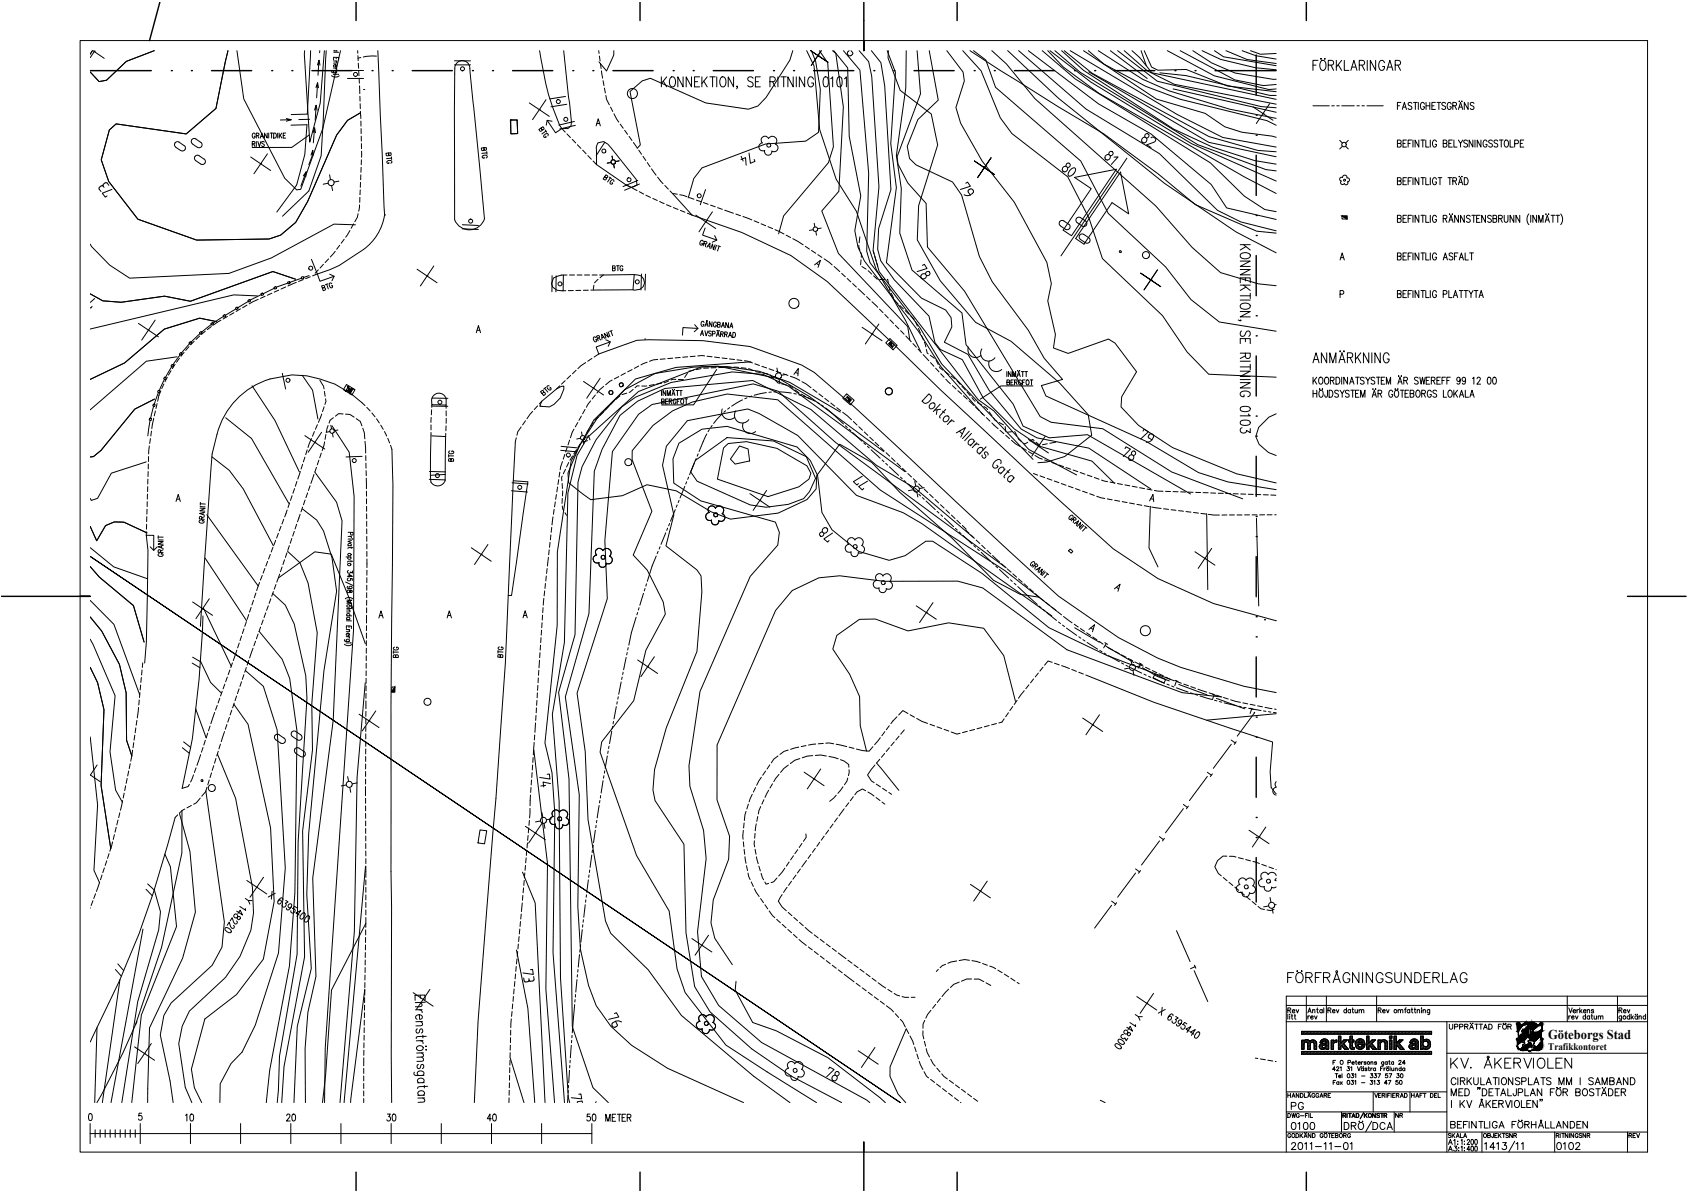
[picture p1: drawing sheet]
<svg xmlns="http://www.w3.org/2000/svg" width="841mm" height="594mm" viewBox="0 0 841 594" stroke-linecap="round" stroke-linejoin="round" font-family="sans-serif">
<defs><g id="words">
<text font-size="6.7" x="771" y="518">Göteborgs Stad</text>
<text font-size="5" x="771" y="523">Trafikkontoret</text>
</g></defs>
<g fill="none" stroke="#000" stroke-width=".5">
<path d="M654 32h2M657 30h-3v5M658 29v1zM658 30h1a2.6 2.6 0 0 1 2 3 2.6 2.6 0 0 1-2 2 3 3 0 0 1-1-5zM660 29v1zM662 32h2v-1l-2-1v5M663 32l1 3M666 30v5M667 32l1 3M668 30l-2 3M670 30v5h2M673 35l2-5 1 5"/>
<path d="M674 33h1M677 32h3v-2h-3v5M679 32l1 3M681 30v5M685 30v5l-2-5v5M690 31a1.5 1.5 0 0 0-2-1 1.5 1.5 0 0 0-1 2v1a1.5 1.5 0 0 0 1 2 1.5 1.5 0 0 0 2-2h-1M691 35l1-5 2 5M692 33h1M695 32h2v-2h-2v5M696 32l2 3M696 53h1M698 51h-2v4"/>
<path d="M699 55l1-4 1 4M699 53h1M703 52v-1l-1 1 1 1a1 1 0 0 1 0 2 1 1 0 0 1-1-1M704 51h2M705 51v4M707 51v4M710 52a1.1 1.1 0 0 0-2-1 1 1 0 0 0 0 1v1a1.1 1.1 0 0 0 1 2 1.1 1.1 0 0 0 1-2h-1M711 53h1M711 51v4M712 51v4M713 53h1M715 51h-2v4h2"/>
<path d="M716 51h2M717 51v4M720 52v-1l-2 1h1l1 1a1 1 0 0 1 0 2 1.1 1.1 0 0 1-2-1M723 52a1 1 0 0 0-1-1 1 1 0 0 0-1 1v1a1.1 1.1 0 0 0 1 2 1.1 1.1 0 0 0 1-2h-1M724 53h1v-2h-1v4M725 53l1 2M727 55l1-4 1 4M727 50h.1M727 53h1M728 50h.1M731 51v4l-1-4v4M734 52v-1l-1 1 1 1a1 1 0 0 1 0 2 1 1 0 0 1-1-1"/>
<path d="M696 71h2v-1h-2v3h2v-1l-1-1M699 71h1M701 70h-2v3h2M702 71h1M703 70h-1v3M704 70v3M707 70v3l-2-3v3M708 70h2M709 70v3M710 70v3h2M713 70v3M716 71a1.1 1.1 0 0 0-2-1 1 1 0 0 0 0 1v1a1 1 0 0 0 1 1 1 1 0 0 0 1-1h-1"/>
<path d="M719 71h2v-1h-2v3h2v-1l-1-1M722 71h1M724 70h-2v3h2M724 70v3h2M727 70l1 1 1-1M728 71v2M731 70h-1h-1l1 1 1 1a1 1 0 0 1 0 1 1 1 0 0 1-1 0h-1M734 70v3l-2-3v3M735 70v3M738 70v3l-2-3v3M741 71a1 1 0 0 0-1-1 1 1 0 0 0-1 1v1a1 1 0 0 0 1 1 1 1 0 0 0 1-1h-1M744 70h-1h-1v1l1 1a1 1 0 0 1 0 1 1 1 0 0 1-1 0"/>
<path d="M746 70h-2l2 2v1h-2M747 70h2M748 70v3M750 70a1.7 1.7 0 0 1 2 2 1.7 1.7 0 0 1-2 1l-1-1zM752 70v3h2M755 72l1-1v-1h-1v3M757 71h2M759 70h-2v3h2M696 90h2v-1h-2v3h2v-1l-1-1M699 90h1M701 89h-2v3h2M702 90h1"/>
<path d="M703 89h-1v3M704 89v3M707 89v3l-2-3v3M708 89h2M709 89v3M710 89v3h2M713 89v3M716 89a1 1 0 0 0-2 0 1 1 0 0 0 0 1v1a1 1 0 0 0 1 1 1 1 0 0 0 1-1h-1M717 89h1M717 89v3M721 89h2M722 89v3"/>
<path d="M724 90h1v-1h-1v3M725 90l1 2M727 92l1-3 1 3M727 88h.1M727 91h1M728 88h.1M730 89a1.8 1.8 0 0 1 2 1 1.8 1.8 0 0 1-2 2zM696 109h2v-2h-2v4l2-1-1-1M699 109h1M701 107h-2v4h2M702 109h1M703 107h-1v4"/>
<path d="M704 107v4M707 107v4l-2-4v4M708 107h2M709 107v4M710 107v4h2M713 107v4M716 108a1.1 1.1 0 0 0-2-1 1 1 0 0 0 0 2 1.1 1.1 0 0 0 1 2 1.1 1.1 0 0 0 1-2h-1M719 109h2v-1l-2-1v4M720 109l1 2M722 111l1-4 1 4M722 107h.1M722 110h2"/>
<path d="M724 107h.1M727 107v4l-2-4v4M730 107v4l-2-4v4M733 108l-1-1-1 1 2 2-1 1-1-1M733 107h2M734 107v4M736 109h1M737 107h-1v4h1M740 107v4l-2-4v4M743 108l-1-1-1 1 2 2-1 1-1-1M744 109h2v-1l-2-1v4l2-1-1-1M747 109h1v-2h-1v4"/>
<path d="M748 109l1 2M749 107v3l1 1 1-1v-3M754 107v4l-2-4v4M757 107v4l-2-4v4M762 107a4 4 0 0 0 0 5M763 107v4M766 107v4l-2-4v4M767 111v-4l1 4 1-4v4M770 111l1-4 1 4M770 107h.1M770 110h2M772 107h.1"/>
<path d="M773 107h2M774 107v4M775 107h2M776 107v4M778 107a4 4 0 0 1 0 5M668 130l1-4 1 4M668 128h1M696 128h2v-2h-2v4l2-1v-1h-1M699 128h1M701 126h-2v4h2M702 128h1M703 126h-1v4"/>
<path d="M704 126v4M707 126v4l-2-4v4M708 126h2M709 126v4M710 126v4h2M713 126v4M716 127a1.1 1.1 0 0 0-2-1 1 1 0 0 0 0 1v1a1.1 1.1 0 0 0 1 2 1.1 1.1 0 0 0 1-2h-1M719 130l1-4 1 4M719 128h2M724 127l-1-1-1 1 2 1a1.1 1.1 0 0 1-1 2 1 1 0 0 1-1-1M725 128h1M726 126h-1v4"/>
<path d="M727 130l1-4 1 4M727 128h2M730 126v4h2M732 126h2M733 126v4M668 147l1-1v-1h-1v3M696 146h2v-1h-2v3h2v-1l-1-1M699 146h1M701 145h-2v3h2M702 146h1M703 145h-1v3M704 145v3"/>
<path d="M707 145v3l-2-3v3M708 145h2M709 145v3M710 145v3h2M713 145v3M716 146a1.1 1.1 0 0 0-2-1 1 1 0 0 0 0 1v1a1 1 0 0 0 1 1 1 1 0 0 0 1-1h-1M719 147l2-1v-1h-2v3M722 145v3h1M724 148l1-3 1 3M725 147h1M727 145h2M728 145v3"/>
<path d="M729 145h2M730 145v3M732 145l1 1 1-1M733 146v2M735 145h1M735 145v3M737 148l1-3 1 3M737 147h2M655 179h2M661 176v5l-3-5v5M668 175h.1M668 179h2"/>
<path d="M670 175h.1M671 178h3v-2h-3v5M673 178l1 3M675 176v5M676 178l2 3M678 176l-3 3M682 176v5l-3-5v5M683 176v5M688 176v5l-3-5v5M692 177a1.5 1.5 0 0 0-2-1 1.5 1.5 0 0 0-1 2v1a1.5 1.5 0 0 0 2 2 1.5 1.5 0 0 0 1-2h-1M654 181l2-5 1 5M654 188v3"/>
<path d="M654 194v4M654 196h2M655 189l1 2M656 188l-2 2M656 194v4M658 188a1.7 1.7 0 0 1 1 2 1.7 1.7 0 0 1-1 1l-1-1zM658 194h.1M658 195v-1a1.7 1.7 0 0 1 1 2 1.7 1.7 0 0 1-1 2l-1-1zM659 194h.1M660 188h1a1.7 1.7 0 0 1 1 2 1.7 1.7 0 0 1-2 1v-1zM661 194v4h-1v-1M662 194a1.8 1.8 0 0 1 2 2 1.8 1.8 0 0 1-2 2z"/>
<path d="M663 181v-5l1 5 2-5v5M663 190l1-1v-1h-1v3M664 190l1 1M666 188a1.7 1.7 0 0 1 2 2 1.7 1.7 0 0 1-2 1zM667 195l-1-1-1 1 2 2-1 1-1-1M667 181l2-5 1 5M668 194l1 2 1-2M668 188v3M669 196v2M671 188v3l-1-3v3M672 195v-1l-2 1 2 2v1l-2-1M672 191l2-3 1 3"/>
<path d="M673 190h1M673 194h2M674 194v4M675 188h2M675 196h1M676 188v3M677 194h-2v4h2M678 198v-4l1 4 1-4v4M680 188h-1h-1v1l1 1a1 1 0 0 1 0 1 1 1 0 0 1-1 0M680 188l2 2 1-2M682 190v1M684 198l1-4 1 4"/>
<path d="M684 194h.1M684 197h1M685 188h-1h-1l2 2-1 1h-1M685 194h.1M686 188h2M687 196h1v-1l-1-1v4M687 188v3M688 196v2M688 190h1M690 188h-2v3h2M691 191v-3l1 3 1-3v3M694 195a1 1 0 0 0-1-1 1.1 1.1 0 0 0-1 2v1a1 1 0 0 0 1 1 1 1 0 0 0 1-1h-1"/>
<path d="M695 194h.1M695 195a1.6 1.6 0 0 1 2 1 1.6 1.6 0 0 1-2 2v-1zM696 194h.1M696 191l2-3 1 3M697 187h.1M697 190h1M698 194h2M698 187h.1M699 194v4M699 190l2-1v-1h-2v3M700 196h1M700 190l1 1"/>
<path d="M702 194h-2v4h2M703 196h1v-1l-1-1v4h1v-1v-1M706 195a1.6 1.6 0 0 1 2 1 1.6 1.6 0 0 1-2 2l-1-1zM707 188h-1h-1l2 2-1 1h-1M707 188l1 3 1-3v3l1-3M708 196h2v-1l-2-1v4M709 196l1 2M711 190h1M712 188h-1v3h1M713 190l2-1v-1h-2v3M713 195a1 1 0 0 0-1-1 1.1 1.1 0 0 0-1 2v1a1 1 0 0 0 1 1 1 1 0 0 0 1-1h-1M714 190l1 1"/>
<path d="M716 195l-1-1-1 1v1h2a1.1 1.1 0 0 1-1 2 1 1 0 0 1-1-1M716 190h1M718 188h-2v3h2M718 190h2M719 194v4h2M720 188h-2v3M721 190h1M722 195a1.6 1.6 0 0 1 2 1 1.6 1.6 0 0 1-2 2l-1-1zM723 188h-2v3M724 194v4M725 196l1 2M726 194l-2 3"/>
<path d="M727 198l1-4 1 4M728 189l-1 1a1 1 0 0 1-1-1 1 1 0 0 1 1-1v3h-1M728 197h1M730 194v4h2M730 189v1a1.1 1.1 0 0 1-2-1 1.1 1.1 0 0 1 2-1v3h-1M732 198l1-4 1 4M733 197h1M734 189v-1v3M736 189v-1l2 1-2 2h2M741 188a1.6 1.6 0 0 1 2 2 1.6 1.6 0 0 1-2 1v-1zM744 188a1.6 1.6 0 0 1 2 2 1.6 1.6 0 0 1-2 1v-1z"/>
</g>
<g fill="none" stroke="#000" stroke-width=".5">
<path d="M654 53h8M664 53h1M666 53h1M669 53h6M676 53h1M679 53h1M681 53h8M370 199l-5 3M372 198l-1 1M375 197l-2 1M382 196l-6 1M384 195l-1 1"/>
<path d="M387 195h-1M388 195l6 1M396 196h1M398 197h1M400 197l6 3M352 216l-4 9M353 214v1M355 212l-1 1M360 206l-4 5M362 205l-1 1M364 203l-1 1M407 201h1"/>
<path d="M409 202l1 1M411 203l9 8M421 212l1 1M423 214l1 1M425 216l4 4M343 238v1M346 231l-2 6M347 229l-1 1M348 226l-1 1M430 221l1 1M432 222l1 1M434 224l5 4"/>
<path d="M439 229l1 1M441 231l1 1M443 233l5 4M449 238l1 1M450 239l1 1M336 254l-2 6M337 252v1M338 249v2M341 242l-2 6M342 240v1M452 241l5 4M458 246l1 1"/>
<path d="M460 248v1M461 250l5 4M467 255l1 1M469 257h1M471 258l4 4M327 277l-4 13M328 275l-1 1M329 272l-1 2M332 266l-3 5M333 263l-1 1M334 261l-1 1M476 263l1 1"/>
<path d="M478 265l1 1M480 267l4 4M485 272l1 1M487 274h1M489 275l4 5M321 296l-2 6M321 293v1M322 291v1M494 280l1 1M496 282l1 1M498 284l5 4M503 289l1 1"/>
<path d="M505 291h1M507 292l10 9M317 308l-4 14M318 305l-1 1M318 303v1M518 302l1 1M520 304h1M522 305l4 4M527 310l1 1M529 312h1M531 313l5 4M537 317l2 1"/>
<path d="M540 319h1M309 340l-1 6M310 337v2M310 335v1M312 328l-1 6M312 325v1M313 323v1M542 320l5 4M548 324l1 1M550 325l1 1M552 327l6 3M559 330l1 1"/>
<path d="M561 332h1M563 333l6 2M570 336l1 1M572 337l1 1M575 338l5 3M306 360l-1 1M307 352l-1 6M308 350l-1 1M308 347v1M581 341h2M584 342h1M586 343l6 2"/>
<path d="M593 345l1 1M596 346h1M598 347l6 2M605 349h1M608 350h1M610 350l6 2M617 352h1M620 353h1M622 353l6 1M630 354l1 1M632 355h1M634 355h2"/>
<path d="M303 377l-1 6M303 374v2M303 372v1M305 364l-1 7M305 362v1M299 399v1M299 396v2M300 389l-1 6M301 387v1M301 384v1M297 414l-1 6M297 411v2"/>
<path d="M297 409v1M299 401l-1 7M293 439l-1 6M293 436v1M294 434v1M295 426l-1 6M295 424v1M296 421l-1 1M291 458v2M292 451l-1 6M292 448v2M292 446v1"/>
<path d="M289 476l-1 6M289 473v2M289 471v1M290 463l-1 7M290 461v1M287 498l-1 1M287 496v1M287 488v6M288 486v1M288 483v1M285 518v2M285 516v1"/>
<path d="M286 501l-1 14M284 533l-1 7M284 531v1M284 528v2M285 521l-1 6M283 546v4M283 543v2M283 541v1"/>
</g>
<path d="M669 108h2v1h-2zM669 108l2 1" fill="none" stroke="#000" stroke-width=".5"/>
<path d="M669 108h2v1z" fill="#000" stroke="#000" stroke-width=".5"/>
<g fill="none" stroke="#000" stroke-width=".5">
<path d="M667 70l2 1M669 73l-2 1M670 73l2 1M672 70l-2 1"/>
<circle cx="670" cy="72" r="1.1"/>
</g>
<g fill="none" stroke="#000" stroke-width=".5">
<path d="M669 88a1.1 1.1 0 0 1 1-1 1.1 1.1 0 0 1 1 2M669 88l-1 1v1v1a1 1 0 0 0 1 1 1 1 0 0 0 1-1l1 1v-1l1-1v-1h-1"/>
<circle cx="670" cy="90" r=".5"/>
</g>
<g fill="none" stroke="#000" stroke-width=".5">
<path d="M46 25l-1 2M77 25l-14 6-10 9-4 1-4-5M114 25l-6 29-15 13-35-5-4 3-4 15 4 10 15 19 29 11 36-1 6-2 7-6 6-10 15-34 5-7 7-4M152 25l2 46 6-20 2-26M306 25v2l-4 8-4-4M404 25l2 6 3 14-1 21-7 4-20 2-31 12-4 5-3 10M415 25l1 2 4 26-2 42-9 10 9 21 34 37 1 6M420 25l8 10 5 51-1 39 1 6 25 32 11 18 46 48M434 25l5 6 2 12 3 52-6 19-1 10 2 6 7 9 17 19 3 13 3 3 10 5 11 19 15 16 13 8 26 8 11 11M452 25l-1 19-4 33 2 17-1 22 6 19 25 21 2 16 24 29 5 11 13 6 19-1 51 29M463 25l4 25-10 10-5 13 1 6 3 3 19 9 4 6 9 31 6 12 18 25 8 14 9 10-10 3 2 5 50 23 26 16 15 4 24 4M480 25l9 10 9 24 6 8 28 21 11 21 6 20 30 28 13 18 10 12 34 1"/>
<path d="M494 25l7 7 15 17 60 54 18 20 14 13 19 5 9 1M508 25l33 29 37 23 29 28 11 6 18 4M519 25l17 14 67 42 17 17 10 6 6 1M523 25l20 16 51 31 42 18M529 25l11 10 45 29 19 9 21 7 11 2M530 25l14 11 58 32 25 7 9 1M540 25l36 24 24 8 10 6 9 3 17 2M547 25l22 14 13 6 31 9 23 5M557 25l20 15 51 13 8 1M564 25l4 4 6 7 62 14M570 25l4 8 3 2h14l21 8 24 3M588 25l27 15 14 3 7-1"/>
<path d="M599 25l9 5 18 4 10 1M611 25l10 5 15 2M623 25l5 2h8M147 139l-11-4-41 15-13-2-22 3-9-1-6-4M108 160l-9-1-17 5-20 17-17 8M77 199l-10 5-17 20-3 4h-2M126 192l11 18 12 25M636 206l-4 2-5 5-1 5 1 3 5 5 4 1M106 228l8 6 7 10 15 28M157 235l11 15 2 10-4 99-10 79 1 49-4 18-1 18v27M360 223l3-2 9-1 15 3 15 9 2 4-1 3-5 4-15 5-26-9zM440 225l-37-27-15-9-30-7-8 1-32 12-25 23-5 9-5 19-2 74-6 36 4 43v88l4 60 1 3"/>
<path d="M601 256l1 38M45 262l3 8 5-8 4-2h5l11 6M102 278l21 31M143 275l6 5 4 11 5 24-3 36 1 23-5 40 1 63-10 55-2 18M485 268l-29-25-19-11-33-28-29-14-44 4-13 6-9 7-9 17-4 11-3 71-11 41 7 49-1 56 1 21 4 18 4 10 7 10 11 10 18 11 37 18M45 282l5 6 16 14 6 18M45 307l6 8 9 16 3 14v24l3 8M129 315l12 14 3 9 4 26-1 81-3 36-10 52-1 17M527 305l-26-20-62-41-51-45-26-3-17 4-10 5-10 7-10 13v4l10 26-10 22 7 7 8 16 1 6-9 18-6 25-16 21-1 5 18 51 16 28 4 29 4 12 21 26 45 29M45 333l4 7 3 14-2 37 5 32M100 329l5 11 5 6M583 339l-32-12-28-14-34-27-24-16h-4l-10 7-8 2-15-4-13-11-5-9-3-18-3-7-7-7-35-11-12 2-12 7-3 8 1 12 13 9 37 10 2 5v7l-14 15-25 58-6 37 1 10 7 22 1 14-4 36 1 23 9 14 21 19 54 30"/>
<path d="M116 351l8 10 11 52 2 36-6 29-13 18-16 12-7 25 2 9 3 8M182 340l-4 47-1 77-8 86M506 350l-6-23-10-14-17-3-21 4-16-5h-8l-11 8-2 6 8 13 5 11 1 15 3 12M636 356l-35 3M266 373l7 57-1 63 4 57M103 394l9 66-1 12-5 9-21 19-3 6-2 10 5 23 1 11M437 380l11 14M82 426l3 6 3 30-18 44-4 44M71 463l-16 87M257 473l6 30 3 47M182 493l-7 57M48 512l-1 38"/>
<path d="M452 513l-9 19v4l4 9 4 5"/>
</g>
<!-- layer: M-XREF -->
<path d="M45 277l404 273-404-273" fill="none" stroke="#000" stroke-width=".5"/>
<!-- layer: M-Modell|M-BEF-BERGLINJE -->
<g fill="none" stroke="#000" stroke-width=".5">
<path d="M435 125v1M436 128l1 2M437 131v2M306 200l-2 2M309 197l-2 2M312 196l-2 1M315 194l-2 2M319 192h-2l-1 1M322 192h-2M326 192h-3M330 191h-3M333 190l-2 1"/>
<path d="M337 189h-3M338 189h2M343 186l-2 2M346 184l-3 1M349 184h-2M353 183l-2 1M357 183h-3M361 183h-3M364 183h-2M366 183h2M369 183l3 1M373 184l2 1"/>
<path d="M376 185l3 1M380 186h3M384 187l1 2M386 190l2 1M389 191l3 1M393 192l2 2M396 194l2 2M399 196l2 2M402 198l2 1M293 220h-3M293 217l1 2M294 214l-1 2"/>
<path d="M296 211l-2 2M298 208l-2 2M301 205l-2 2M303 202l-1 2M280 237v3M282 234l-1 2M283 230l-1 3M285 227l-1 2M287 224l-1 2M289 221l-1 2M280 241v2M280 252l1 2"/>
<path d="M280 248v3M280 245v2M282 256v1"/>
</g>
<path d="M298 176l19-6h33l24 3 25 9 7 4a1772 1772 0 0 1 71 65l50 46 30 21 20 10a250 250 0 0 0 59 17M257 220l-3 60a2190 2190 0 0 1-7 118M270 200l7-6 4-2a10 10 0 0 1-12 10zM256 240h7l-8 57h-2" fill="none" stroke="#000" stroke-width=".5"/>
<g fill="none" stroke="#000" stroke-width=".5">
<path d="M295 179l-2 1M298 176l-2 2M328 179l-4 1M331 179h-2M335 179h-2M339 178h-3M343 178h-3M346 178h-2M351 177h-3M352 178h3M356 178h3M360 178l2 1"/>
<path d="M363 179h3M367 179l3 1M371 180l4 1M279 192l-2 2M282 190l-2 1M284 187l-2 2M287 185l-2 1M292 181l-4 3M294 200l-2 3M297 197l-2 2M301 193l-4 3M305 189l-3 3"/>
<path d="M308 188l-2 1M312 186l-3 1M315 184l-2 1M318 182l-2 2M322 180l-3 2M376 181l2 1M380 183h2M383 184l3 1M387 185l2 1M390 186l3 1M394 188l5 2M400 190l4 3"/>
<path d="M405 194l2 2M408 196l2 2M411 199l2 1M257 218v2M260 213l-2 2v2M262 210l-2 2M265 205l-2 4M268 202l-2 2M270 200l-1 1M284 219l-1 3M286 214l-2 4M288 211l-1 2"/>
<path d="M290 207l-2 2M291 204l-1 2M414 201l2 1M417 203l2 2M420 205l4 4M425 210l2 2M428 213l2 1M431 215l1 2M433 218l2 2M278 239v2M279 235v3M280 230l-1 4"/>
<path d="M281 226v3M283 223l-1 2M436 220l2 2M439 223l2 2M441 226l2 1M444 228l2 2M447 231l2 2M450 233l1 2M452 236l2 2M455 239l2 1M276 258l-1 4M276 254v2"/>
<path d="M277 250l-1 3M277 246v3M278 243l-1 2M458 241l2 2M460 244l2 1M463 246l2 2M466 249l2 2M469 252l1 1M471 254l2 2M474 257l2 1M477 259l2 2M273 278v4"/>
<path d="M274 274l-1 3M274 270v3M274 267v2M275 263v2M479 262l2 2M271 298v4M271 294v3M272 291v2M272 287v3M273 283l-1 3M270 318l-1 2M270 314v3"/>
<path d="M270 310v3M270 307v2M271 303l-1 2M268 338v2M268 334v3M269 329v4M269 325v3M269 322v2M267 357v2M267 353v2M268 349l-1 3M268 345v3"/>
<path d="M268 342v2M266 378l-1 2M266 374v2M266 370v3M266 366v3M267 360v5M264 396v3M265 392l-1 3M265 389v2M265 385v3M265 381v3"/>
</g>
<!-- layer: M-Modell|M-1MATPKT -->
<circle cx="630" cy="309" r=".2" fill="#000"/>
<g fill="#545454">
<circle cx="630" cy="309" r=".2"/>
<circle cx="181" cy="45" r=".2"/>
</g>
<g fill="#000">
<circle cx="181" cy="45" r=".2"/>
<circle cx="321" cy="169" r=".2"/>
<circle cx="630" cy="309" r=".2"/>
</g>
<g fill="none" stroke="#000" stroke-width=".5">
<path d="M178 25v2M178 28v2M179 32v2M179 35v3M179 39v2M180 29h-2M188 28h-7M298 25v2M299 28v2M299 32v2M300 35v4M179 43v4"/>
<path d="M179 48v2M179 52l1 2M180 55v2M180 57v2M300 40l1 3M301 44l1 2M302 48l2 4M304 53l1 3M306 57l2 4M180 60v3M180 64v3M180 68v2"/>
<path d="M180 80v2M180 72v2M180 75v3M280 64l2 2M282 67l2 2M285 69l2 2M288 72l1 2M290 75l2 2M293 78l2 1M309 62l2 2M311 65l2 2M313 68l2 2"/>
<path d="M316 71l2 3M318 75l2 2M320 78l2 2M179 98v3M179 95v2M180 91v2M180 87v3M180 83v3M296 80l1 2M312 92l2 1M315 94l2 1M319 96l2 1"/>
<path d="M322 97l2 1M322 81l2 2M325 84l2 3M325 99l2 1M328 88l2 4M331 92l2 2M334 95l1 2M336 96l1 1M339 97l3 1M343 98l3 1M347 100l2 1M171 119l-1 2"/>
<path d="M174 115l-2 3M176 112l-1 2M178 106l-1 5M179 102v3M329 100l2 2M332 102l2 1M335 103l3 1M339 105l2 1M342 106l3 1M350 101l3 1M354 102l2 1M358 103l2 1"/>
<path d="M361 105l4 1M367 107l2 1M370 108l5 2M376 110l2 1M379 112l2 1M383 113l2 1M386 114l5 3M392 117l2 1M395 119l5 3M151 139l-2 1M155 138l-3 1M157 137h-1"/>
<path d="M159 134l-2 2M161 132l-2 2M164 129l-2 2M167 125l-2 3M169 122l-1 2M283 137h-2M284 137h2M288 137h2M291 137h3M295 137h3M298 139l-2 2M299 137h2l-2 1"/>
<path d="M401 123l2 1M404 125l2 1M407 127l3 1M411 129l4 3M416 133l2 2M419 136l2 2M422 139l2 1M110 160l-4 2M113 158l-2 1M117 156l-3 1M120 154l-2 1M123 152l-2 1"/>
<path d="M129 149l-5 2M132 148l-2 1M135 146l-2 1M139 145l-2 1M142 143l-2 1M148 141l-5 2M281 145h1M286 145h-3M289 145h-2M293 145h-2M296 145h-2M296 142v2"/>
<path d="M425 141l2 2M428 144l3 3M432 148l2 2M434 150l3 3M438 154l2 2M441 157l2 2M443 159l2 2M89 179l-1 2M92 176l-2 2M94 173l-1 2M97 170l-2 2M99 167l-1 2"/>
<path d="M102 165l-2 2M105 163l-2 1M446 162l2 2M449 165l1 2M451 167l3 3M455 171l2 2M457 174l2 2M460 177l3 3M80 195l-1 5M82 191l-1 3M83 188l-1 2M85 185l-1 2"/>
<path d="M87 182l-1 2M159 190l2 4M162 195v3M162 199v3M464 181l1 2M466 184l2 1M469 186l1 2M471 189l3 2M475 192l1 2M477 195l2 1M480 197l2 2M483 200l2 2"/>
<path d="M75 219v2M75 215v2M77 208l-1 6M77 205v2M78 201v3M155 219l-2 4M157 215l-1 2M158 212l-1 2M160 206l-1 5M161 203v2M162 217v2M163 212v3"/>
<path d="M166 208l-2 1v2M171 206h-2l-2 1M172 206l2 1 2 1M177 209l3 1v2M180 201l2 1M181 213l1 6M182 220v6M183 203l1 2M185 206l2 2M188 209l1 2M190 212l1 2M192 215l1 2"/>
<path d="M193 218l1 3M215 212v2M215 216v1M215 208v3M215 204v3M215 202v1M222 216v2M222 212v3M222 202v1M222 205v2M222 208v3M486 203l2 2"/>
<path d="M489 206l2 1M491 208l2 2M494 211l3 3M498 214l2 2M501 217l2 2M504 219l4 3M74 239v2M74 235v3M74 231v3M74 228v2M74 222v4M148 240l-1 2"/>
<path d="M150 235l-2 4M151 231l-1 3M152 228l-1 2M153 224l-1 3M156 236l-1 5M158 233l-1 2M159 229l-1 3M160 226l-1 2M162 220l-1 5M182 227v3M182 231v2M182 235v2"/>
<path d="M182 238l1 6M195 222v2M509 223l2 1M512 225l3 1M515 236l2 1M516 227l3 2M518 237l3 1M520 229l3 1M522 238l2 1M524 230l2 1M525 240l3 1M528 232l2 1"/>
<path d="M531 233l2 1M535 234l2 1M538 235l3 1M542 237l2 1M545 238l3 1M549 239l3 1M73 257v3M73 254v2M73 250v3M73 246v3M74 243v2M141 259l-1 2"/>
<path d="M143 254l-1 4M144 251l-1 2M146 247l-1 2M147 243l-1 3M150 256l-2 4M151 253l-1 2M152 249l-1 3M153 246l-1 2M155 242l-1 2M183 245v2M183 249v2M183 252v3"/>
<path d="M183 256v3M183 260v2M529 241l2 1M532 242l3 1M536 244h2M539 245l3 1M543 246l2 1M546 247l4 1M552 249h2M553 240l3 1M555 249l3 1M557 241h2"/>
<path d="M559 250h3M560 242h3M563 251h2M564 242l3 1M566 251l3 1M568 243l2 1M570 252l3 1M571 244h3M574 253h5M575 244l4 1M580 254h2M581 245h2"/>
<path d="M583 254h3M584 245h3M587 254l3 1M588 245h3M591 255h2M592 245h2M595 255l2 1M596 245h2M598 256h3M599 246h3M602 256l6 1M603 246h3"/>
<path d="M607 246h2M611 246h2M611 257h-2M613 257h2M614 246h3M616 257h3M618 246h3M620 257h3M622 246h2M624 257h2M626 246l2 1M629 247h3"/>
<path d="M630 257h-2M631 257h3M633 247h3M635 257h1M73 265v2M73 261v3M133 280l-1 2M135 276l-1 3M136 273l-1 2M137 269l-1 3M139 266l-1 2M140 262l-1 3"/>
<path d="M142 279l-1 2M143 275l-1 3M144 272l-1 2M145 268v3M147 265l-1 2M148 261l-1 3M183 264v2M183 267v3M183 271v3M183 275v2M183 279v4M481 264l2 2"/>
<path d="M484 267l1 1M486 269l2 2M489 272l2 1M492 274l2 2M495 277l3 3M126 299v3M127 296v2M129 290l-1 4M131 287l-1 2M132 283l-1 3M135 298l-1 3M136 295l-1 2"/>
<path d="M137 291v3M139 286l-1 4M141 283l-1 2M183 295v3M183 299v3M183 292v2M183 288v2M183 284v3M499 281l2 2M502 283l2 2M505 286l2 2M507 288l2 2"/>
<path d="M510 291l2 2M513 293l2 2M516 296l4 3M120 317v2M122 313l-1 3M123 310l-1 2M124 306l-1 3M125 303l-1 2M127 320l-1 2M129 316l-1 2M130 312l-1 3M131 309l-1 2"/>
<path d="M132 305v3M134 302l-1 2M183 319v3M183 316v2M183 307v4M183 312v2M183 303v2M521 300l2 2M524 303l2 1M527 305l2 1M530 307l4 3M535 311l2 2"/>
<path d="M538 313l2 2M541 315l2 2M544 317l3 2M548 320l2 1M70 338v2M71 334v2M71 330v3M113 337l-1 3M115 334l-1 2M116 330l-1 3M118 324l-2 5M119 320l-1 3"/>
<path d="M120 340v2M122 336l-1 3M123 333l-1 2M124 329l-1 2M126 323l-2 5M182 338v3M182 331v2M182 334v3M182 327v2M183 323l-1 3M515 338l-2 2M517 335l-1 2"/>
<path d="M520 333l-2 1M524 330l-2-1-2 3M525 331h3M529 332l4 1M534 334l2 1M537 335l3 1M541 336l2 1M551 322l3 2M555 325l3 1M559 326l2 2M562 328l2 1M565 330l5 2"/>
<path d="M571 333l2 1M574 334l2 1M577 336l3 1M581 337l4 2M586 340l3 1M68 359v2M69 353l-1 5M69 349v2M70 345l-1 3M70 341v3M107 355l-2 6M108 352l-1 2"/>
<path d="M110 348l-1 2M111 344l-1 3M112 341l-1 2M114 358l-1 2M115 354v2M117 350l-1 3M118 347l-1 2M119 343l-1 3M182 358v3M182 349v4M182 355v2M182 346v2"/>
<path d="M182 342v2M447 357l-3 4M452 356l-2-2-2 2M453 356l3 1M457 358l5 3M500 358l-1 2h-1M502 355l-1 2M505 352l-2 2M507 349l-2 2M510 344l-3 4M513 341l-2 2M590 341l2 1"/>
<path d="M593 342l3 1M597 343l4 2M602 345l3 1M606 346l2 1M610 348h2M613 349l5 1M619 350l3 1M623 351l2 1M627 352h2M630 353h4M635 353l1 1M66 374l-1 5"/>
<path d="M67 370l-1 3M67 366v3M68 363l-1 2M100 376l-2 5M101 373l-1 2M102 369v2M103 365v3M105 362l-1 2M108 378l-1 2M109 374l-1 3M110 371l-1 2M112 365l-2 5"/>
<path d="M113 361l-1 2M182 377v3M182 366v2M182 370v2M182 373v3M182 362v3M388 377l-4 3M393 374h-2l-2 2M398 372l-4 1M399 378l-3 1-2 2M402 372h-3M405 377l-5 1"/>
<path d="M406 376l6 1M406 371h-3M410 371h-2M411 370l4 1M413 377l5 1M417 371l5 1M419 379l4 2v1M423 372l2 1M435 372l-2 2-6-1M438 378l-1 2M439 368l-3 3M441 376l-2 1"/>
<path d="M441 365l-2 2M443 362l-1 2M443 373l-1 2M446 370l-2 2M448 367l-2 2M451 364l-2 2M463 361l3 1M467 362l2 1M470 364h3M474 365l3 1 1-1M482 364l-2 1M486 364h-3"/>
<path d="M489 363h-2M493 362h-3M496 361h-2M61 399l-1 5M62 395l-1 3M63 392l-1 2M63 388v2M64 384v3M65 381l-1 2M94 391v1l-3 1M96 386l-1 4M98 383l-1 2"/>
<path d="M100 398l-4 3M103 392l-1 3-1 2M104 389v2M105 385v3M106 382v2M182 392v5M182 384v3M182 388v3M182 398v2M182 381v2M264 399v3M375 396l-2 4"/>
<path d="M376 393l-1 2M379 387l-2 4M381 399l-1 2M381 384l-1 2M383 394l-2 3M384 381l-2 2M385 391l-1 2M388 386l-2 4M393 381l-4 4M417 396l-4 3M420 392l-3 3M422 388l-1 3"/>
<path d="M423 384v3M425 397l-1 2M431 394l-1-1-3 2-1 1M432 395l3 2M436 381l-4 5 2 3 2 1M436 397l2 2M437 391l2 1M439 400l2 1M440 393l2 1M443 395l1 1M633 392l3 4M56 420l-1 4"/>
<path d="M57 416l-1 2M58 412l-1 3M59 409l-1 2M60 405l-1 2M89 406l-2 1M92 403l-3 2M95 401l-2 2M182 402v2M182 405v3M182 409v3M182 413v2M182 417v2"/>
<path d="M263 416v3M263 413v2M264 409v2M264 403v5M370 414v4M370 420l1 2M371 410l-1 3M372 404l-1 5M373 401l-1 2M376 419v3M376 415v3M377 411l-1 3"/>
<path d="M378 407l-1 2M379 402l-1 4M402 416v1l-2 2M408 420l-1 2M411 417l-2 2M413 414l-2 2M415 411l-1 2M417 408l-1 2M421 403l-3 4M423 400l-2 2M50 440l-2 4M51 436l-1 2"/>
<path d="M52 433l-1 2M53 429l-1 2M54 425v3M182 420v3M182 424v3M182 428v2M182 432v5M182 439v2M261 439v2M261 435v3M262 431v3M262 428v2"/>
<path d="M262 424v2M263 420v3M371 423v3M371 427l1 3M372 431v3M373 435l1 3M374 440l1 2M376 423l1 3M377 427l1 3M378 432l1 2M379 435l1 3M381 440l1 1 1-1"/>
<path d="M387 438l-2 1-1 1M391 433l-3 4M393 430l-1 2M394 439l-1 2M395 426l-1 3M397 436l-2 2M397 423l-1 2M399 433l-2 2M400 420l-2 2M402 429l-3 3M404 426l-1 2M406 423l-1 2"/>
<path d="M609 437l2 2M611 427h-2l-2 2-2 3 2 3 1 2M612 440l2 1M613 427h3M617 427l2 1M621 428l2 1M624 429l3 1M629 431l2 1M632 432l3 1M636 433h.1M45 452v1M46 449l-1 2"/>
<path d="M48 445l-1 3M182 457v5M182 442v3M182 446v3M182 450v2M182 454v2M259 459v3M260 456l-1 2M260 450v4M261 446l-1 3M261 442v3M376 443l2 4"/>
<path d="M379 448l1 2M381 451l2 2M383 454l3 3M387 458l2 2M390 446l-2 3 2 3 2 2M392 442l-2 3M393 455l2 1M396 457l1 2M398 460l2 1M615 442l2 2M618 445l2 1M621 447l2 2"/>
<path d="M624 449l2 2M627 452l1 1h2M635 453l-2 1h-2M182 478v3M182 475v2M182 471v2M182 467v3M182 463v3M258 478l-1 2M258 474v3M258 470v3M259 467l-1 2"/>
<path d="M259 463v2M390 461l2 1M393 463l1 2M395 466l2 1M398 468l4 3M401 462l4 3M403 472l2 1M406 466l2 1M406 474l2 2M409 468l2 2M409 476l2 2M412 479l2 1"/>
<path d="M412 470l2 2M415 473l2 1M418 475l3 3M422 479l3 1M477 479l-5 1M483 479l-2-1-3 1M484 479l4 1M182 497v3M182 493v3M182 490v2M182 486v2M182 482v3"/>
<path d="M256 497v2M256 493v2M257 489l-1 3M257 485v3M257 482v2M415 481l2 2M418 483l2 2M421 486l5 3M425 481l3 1M427 490l2 2M428 483l3 2M430 492l2 2"/>
<path d="M431 485l3 2M433 495l2 1M434 488l3 1M436 497l2 1M438 490l3 2M439 499l2 2M442 493l2 1M446 495l2 1M449 497h4M456 497h-2M468 483l-2 1M469 498l-2 2"/>
<path d="M471 481l-3 1M473 493l-4 4M478 489l-3 2-1 1M484 488h-2l-3 1M485 488h3l2 1M490 480l2 1M491 490l3 1M493 481l3 2M497 483l2 2M500 485l3 2M504 488l2 1M507 490h1"/>
<path d="M181 520v2M181 516v2M181 512v3M182 508l-1 3M182 505v2M182 501v2M254 517v3M254 513v3M255 508l-1 4M255 504v3M255 500v3M442 501l3 3"/>
<path d="M446 505l2 2M449 508l2 4M452 513l1 2M453 516l2 5M460 514v4M461 519v2M461 509l-1 1v3M464 503l-3 4M466 501l-1 2M181 532v3M181 536v3M181 540v2"/>
<path d="M181 527v4M181 523v3M254 540v2M254 536v2M254 532v3M254 528v3M254 525v2M254 521v2M456 522v2M457 525l1 3M458 529l2 4M460 534l3 3"/>
<path d="M461 523l2 4M464 538l2 1M464 528l2 3M467 532l1 2M469 535l3 3M473 538l2 2M625 527l2 1M628 528h2M632 528l2 1M635 529h1M181 544v2M181 547v3"/>
<path d="M254 547v3M254 543v3M467 540l2 2M470 543l2 1M473 545l2 1M476 547l2 2M476 541l2 1M479 549v1M479 543l2 1M482 545l2 2M485 547l2 2M548 548l3 2"/>
</g>
<g fill="none" stroke="#000" stroke-width=".5">
<path d="M188 25l4 82M227 34a4 4 0 0 1 3-4 4 4 0 0 1 4 4l7 75a8 8 0 0 1-7 6 8 8 0 0 1-7-5v-76M269 25l1 7a104 104 0 0 0 10 32h3l1-1 1-2-4-36M298 71h3l2 1 14 18v2l-2 1-3-1-15-10v-9zM335 97l10 10 25 9 24 11 18 13 56 54 46 42 41 38a193 193 0 0 0 81 35M192 107a26 26 0 0 1-11 17l-12 8-12 5M192 107h.1M276 139l5-2v8a5 5 0 0 1-6-4zM301 137h15a4 4 0 0 1 5 2 4 4 0 0 1-2 5l-3 1h-20M316 137l-1 7M222 199a4 4 0 0 0-4-3 4 4 0 0 0-3 4v2h7v-3M180 201a49 49 0 0 0-35-14l-10 2a39 39 0 0 0-27 27l-2 10-6 86"/>
<path d="M215 217v23M215 217l7 1v21a4 4 0 0 1-3 3 4 4 0 0 1-4-2M195 224a1106 1106 0 0 1 0 85v241M222 236l-8 1M73 267l1 7-1 46-1 10M636 309h.1M543 337l32 13 59 20-1 15v7M247 398l-9 111-2 41"/>
</g>
<g fill="none" stroke="#000" stroke-width=".5">
<path d="M150 139l-6 2h1l-1 1-1-1 1-1v1M154 137l-4 2v-1h1M111 158l-5 3v1l-1-1h1M118 154l-6 3v1l-1-1h1M124 150l-6 3 1 1h-1h-1l1-1M130 147l-5 3-1 1-1-1 1-1 1 1M137 144l-6 2v1h-1v-1h1M143 141l-5 2-1 1-1-1h1h1M90 177l-4 5h1l-1 1-1-1h1M94 171l-4 5h1l-1 1h-1l1-1M100 166l-5 5h1l-1 1-1-1 1-1v1M105 162l-5 4h1l-1 1-1-1 1-1v1"/>
<path d="M79 196l-2 5v1v1l-1-1v-1h1M82 189l-3 6h1l-1 1v-1M86 183l-4 5h1l-1 1v-1M75 209l-1 8M77 202l-2 7h1l-1 1-1-1 1-1v1"/>
</g>
<!-- layer: M-Modell|M-BEF-BERGLINJE -->
<g fill="none" stroke="#000" stroke-width=".5">
<path d="M428 118v3M428 122v3M429 126v2M429 129v3M429 133l3 1M433 135l1 2M435 137l2 2M441 139h-3M442 139l1 2M443 143l1 2M444 146l1 2M446 150l1 1"/>
<path d="M448 152l2 2M451 155l2 2M454 157l2 2M456 160l1 3M458 164l1 2M459 167l1 2M461 171v2M462 174v2M463 177l3 2M466 179l1 3M468 183l2 1M471 185l2 2"/>
<path d="M474 187l2 2M477 190l1 2M479 193l2 1M482 195l1 2M484 198l2 2M487 201l2 1M490 203l2 1M493 205l1 2M495 208l2 2M498 211l2 1M501 213v2M504 215h-2"/>
<path d="M506 215l1 2M507 218l2 2M515 220v-1l-2 1M512 220l-1 1h-1M516 220l2 2M522 221l-3 1M526 220l-3 1"/>
</g>
<path d="M155 25l-2 32h-8M163 25l-3 53-6 17-13 13M145 62h8l-1 15-4 15-10 14" fill="none" stroke="#000" stroke-width=".5"/>
<!-- layer: M-Modell|M-BEF-DIKE -->
<g fill="none" stroke="#000" stroke-width=".5">
<path d="M158 32l1-2-1 8M159 30v2M159 25v1M143 59l2 1h-5M145 60h-2M154 59l-5 1M157 55l1-3-1 8M157 44l1-3v8M158 52v3M158 41l1 3M155 77l1-2v3l-2 4M156 75v2"/>
<path d="M156 66l1-2-1 7M157 64v2M151 88l2-2-3 7M153 86l-1 2"/>
</g>
<!-- layer: M-Modell|M-BEF-STAKET -->
<path d="M101 307l-1 23M96 330l4 3-5 39M96 328l4 2v3M91 373l3 2-3 18M91 370l4 2-1 3M87 407l-10 37M73 443l3 3-7 19-7 19M74 441l3 3-1 2M58 483l2 4-15 32M59 480l3 4-2 3" fill="none" stroke="#000" stroke-width=".5"/>
<!-- layer: M-Modell|M-BEF-MARKLINJE -->
<g fill="none" stroke="#000" stroke-width=".5">
<path d="M402 25l4 8 2 32 9 24 10 16 9 29 15 26 8 15M443 25l-1 4 7 16 15 12 3 15-9 31-1 17 11 20 18 21 18 9 24 21 14 16 2 10-14 11-8 2-5 1M483 25l44 28 23 14 27 20 19 15 30 13 10 1M92 73a1.5 1.5 0 0 1 0 2 1.5 1.5 0 0 1-2 0l-2-2a1.5 1.5 0 0 1-1-2 1.5 1.5 0 0 1 2 0l3 2M97 78l2-1 3 2a1.5 1.5 0 0 1 0 2 1.5 1.5 0 0 1-2 1l-3-2v-2zM100 71a1.5 1.5 0 0 1 0 2 1.5 1.5 0 0 1-2 0l-2-1a1.5 1.5 0 0 1 0-2 1.5 1.5 0 0 1 2-1l2 2M530 110l2 2M530 110a1.5 1.5 0 0 0-2 1 1.5 1.5 0 0 0 0 2l3 1a1.5 1.5 0 0 0 2 0 1.5 1.5 0 0 0 0-2M537 111a1.5 1.5 0 0 1-1-2 1.5 1.5 0 0 1 2-1l3 2a1.5 1.5 0 0 1 0 2 1.5 1.5 0 0 1-2 1l-2-2M538 119a1.5 1.5 0 0 1 0-2 1.5 1.5 0 0 1 2 0l2 1a1.6 1.6 0 0 1 1 3 1.5 1.5 0 0 1-2 0l-3-2M483 173a4 4 0 0 0 1 5 4 4 0 0 0 5-1M489 174a4 4 0 0 0 1 5 4 4 0 0 0 6-1"/>
<path d="M493 180a4 4 0 0 0 1 5 4 4 0 0 0 5-1M360 204a4 4 0 0 0 1 4 4 4 0 0 0 5 0M367 205a4 4 0 0 0 1 5 4 4 0 0 0 5-1M370 211a4 4 0 0 0 2 4 4 4 0 0 0 4 0M419 205l-26-14a100 100 0 0 0-67-5l-15 8-13 15-9 13-6 14v5l11 8 16-2 12-5 15 3 17 10 10 4 24-3 14-7 5-5v-7l11-16 16 9 14 15 26 23 21 21 13 7 10 2M139 288l18-13 8 1 9 22 8 23M142 368a1.5 1.5 0 0 1 0 2 1.5 1.5 0 0 1-2 0l-3-1a1.5 1.5 0 0 1 0-2 1.5 1.5 0 0 1 2-1l2 2M146 367a1.5 1.5 0 0 1-1-2 1.5 1.5 0 0 1 2 0l3 1a1.5 1.5 0 0 1 0 2 1.5 1.5 0 0 1-2 1l-2-2M149 373a1.5 1.5 0 0 0-2 0 1.5 1.5 0 0 0 0 2l3 2a1.5 1.5 0 0 0 2 0 1.5 1.5 0 0 0-1-2l-2-2M91 404v21l-11 47-12 39M182 460l-17 33-3 43-1 14M68 509a358 358 0 0 1-20 41"/>
</g>
<g fill="none" stroke="#000" stroke-width=".5">
<path d="M383 69a2.2 2.2 0 0 1 3-1 2.2 2.2 0 0 1 0 4 2 2 0 0 1 1 3 2 2 0 0 1-2 0 1.8 1.8 0 0 1-2 2 1.8 1.8 0 0 1-2-2 2 2 0 0 1-3-1 2 2 0 0 1 2-3 1.9 1.9 0 0 1 0-3 1.9 1.9 0 0 1 3 1M358 260a2 2 0 0 0 3-1 2 2 0 0 0-1-3 2.2 2.2 0 0 0 0-3 2.2 2.2 0 0 0-4 0 1.9 1.9 0 0 0-2-1 1.9 1.9 0 0 0-1 3 2 2 0 0 0-1 3 2 2 0 0 0 3 1 1.8 1.8 0 0 0 1 3 1.8 1.8 0 0 0 2-2M297 274a1.9 1.9 0 0 1 3 0 2.2 2.2 0 0 1 4 0 2.2 2.2 0 0 1 0 3 2 2 0 0 1 1 3 2 2 0 0 1-3 1 1.8 1.8 0 0 1-2 2 1.8 1.8 0 0 1-2-3 2 2 0 0 1-2-1 2 2 0 0 1 1-2v-2zM429 272a2.2 2.2 0 0 0 0-3 2.2 2.2 0 0 0-3 0 1.9 1.9 0 0 0-3-1 1.9 1.9 0 0 0 0 3 2 2 0 0 0-2 3 2 2 0 0 0 3 1 1.8 1.8 0 0 0 2 2 1.8 1.8 0 0 0 2-2 2 2 0 0 0 3 0 2 2 0 0 0-2-3M437 286a1.9 1.9 0 0 1 3 1 2.2 2.2 0 0 1 3-1 2.2 2.2 0 0 1 0 4 2 2 0 0 1 1 3 2 2 0 0 1-2 0 1.8 1.8 0 0 1-2 2 1.8 1.8 0 0 1-2-2 2 2 0 0 1-3-1 2 2 0 0 1 2-3l-1-1zM636 390l-1 1 1 1M636 392a2 2 0 0 0-2 2 2 2 0 0 0 2 2M276 404a1.9 1.9 0 0 1 3 1 2.2 2.2 0 0 1 3-1 2.2 2.2 0 0 1 0 4 2 2 0 0 1 1 2 2 2 0 0 1-3 1 1.8 1.8 0 0 1-2 2 1.8 1.8 0 0 1-1-2 2 2 0 0 1-3-1 2 2 0 0 1 2-3l-1-2zM618 438a1.9 1.9 0 0 1 3 1 2.2 2.2 0 0 1 3-1 2.2 2.2 0 0 1 0 3 2 2 0 0 1 1 3 2 2 0 0 1-3 1 1.8 1.8 0 0 1-1 2 1.8 1.8 0 0 1-2-2 2 2 0 0 1-3-2 2 2 0 0 1 2-2l-1-2zM636 436a2.2 2.2 0 0 0-2-1 2.2 2.2 0 0 0-2 1 1.9 1.9 0 0 0-3-1 1.9 1.9 0 0 0 0 3 2 2 0 0 0-2 3 2 2 0 0 0 3 1 1.8 1.8 0 0 0 2 2 1.8 1.8 0 0 0 2-2h2M636 438l-1 1h1M349 506a1.9 1.9 0 0 1 3 1 2.2 2.2 0 0 1 3-1 2.2 2.2 0 0 1 0 4 2 2 0 0 1 1 2 2 2 0 0 1-3 1 1.8 1.8 0 0 1-2 2 1.8 1.8 0 0 1-1-2 2 2 0 0 1-3-1 2 2 0 0 1 2-3l-1-2z"/>
<path d="M393 530a1.9 1.9 0 0 1 3 0 2.2 2.2 0 0 1 3 0 2.2 2.2 0 0 1 0 3 2 2 0 0 1 2 3 2 2 0 0 1-3 0 1.8 1.8 0 0 1-2 3 1.8 1.8 0 0 1-2-3 2 2 0 0 1-3-1 2 2 0 0 1 2-3l-1-1z"/>
<circle cx="383" cy="72" r="1"/>
<circle cx="357" cy="257" r="1"/>
<circle cx="300" cy="278" r="1"/>
<circle cx="426" cy="272" r="1"/>
<circle cx="440" cy="290" r="1"/>
<circle cx="279" cy="408" r="1"/>
<circle cx="632" cy="439" r="1"/>
<circle cx="621" cy="442" r="1"/>
<circle cx="352" cy="510" r="1"/>
<circle cx="396" cy="533" r="1"/>
</g>
<g fill="none" stroke="#000" stroke-width=".5">
<path d="M118 25l3 24 21 40 6 6 2-1 11-30 9-39M395 25l-1 5-12 19-4 4-5 1-21-3-28-12-4 1-6 6 5 26-2 2M408 25l4 6 3 42-2 8-23 27-2 9M415 25l7 9 1 34 6 30-3 17 1 8 4 7 27 35 11 18 21 24M428 25l5 6 1 7 4 55-3 32 3 10 49 64 8 6 18 19 23 13M442 25l4 11-2 36 3 22-5 37 17 18 12 6 3 3v5l-3 8 11 6 11 18 16 19 8 4 25 5 31 21M457 25l2 22-12 31v4l5 9 9 10 1 22 19 22 37 63 6 2 25 4 35 21 35 14M472 25l8 11v4l-4 14 3 7 10 19 16 21 17 30 2 10-2 9 4 17-1 6 7 3 20-7 4 2 10 14-7 13v5l8 9 17 11 32 13 20 5M485 25l6 5 5 14 42 36 14 26 29 27 12 16 15 11 28 5M502 25l25 24 53 42 36 25 20 10M512 25l35 27 27 15 29 25 8 12 25 5M522 25l8 8 18 14 72 41 16 8"/>
<path d="M526 25l12 11 59 36 34 13h5M533 25l53 32 23 12 27 4M542 25l8 7 21 11 17 6 43 11 5 2M542 36l60 35 34 7M553 25l19 14M560 25l12 10 13 7 51 10M569 25l2 8M578 36l13 2 42 10h3M582 25l23 13 27 7 4-1M594 25l10 6 11 5 21 3M605 25l5 3 26 5M619 25l7 3 10 1"/>
<path d="M584 44l52 12M177 112h-11l-31 17-21 7-49 3-10-7-10-10M128 147h-12l-71 17M88 178l-15 2-28 24M151 187l5 7 2 15M374 180l-37 3-20 6-21 20-11 21-7 45v37l-6 58 3 15 1 20v70l5 75M112 208l13 11 19 32M165 212l9 13 2 22v67l-14 208v28M73 230l-18 6-6 12-4 1v-1M346 229l16-11 23 2 17 8 4 10-3 7-3 4-7 2-11 2-8-1-27-12-3-5zM368 222l5 2v6l-7 1-2-2zM451 235l-58-43-13-5-15-2-31 6-17 7-7 5-13 16-7 14-2 7-2 76-8 29 5 43 2 124 10 30 8 8"/>
<path d="M103 257l26 35M151 254l7 5 3 6 4 13 3 17-7 39-7 82-1 30 2 37-7 29-2 38M573 252l-1 21 5 10M626 258l1 44M45 273l12 10 16 5M45 299l12 12 13 35M136 296l6 6 5 9 5 26 1 11-4 72-1 56-9 50-1 24M501 283l-85-63-28-25-13-4-50 11-7 4-13 19-4 44 2 29-15 47 4 30 1 34 9 50 2 6 19 18 16 23 36 30 19 14M45 319l12 28-2 28 3 19 3 6M101 303l14 29M524 307l-65-46-9-5-23-9-30-30-19-11-5-2-31 6-10 12-2 10 6 25-4 15 15 12 2 3 1 8-3 30-15 38-6 21-1 10 1 5 15 22 1 44 4 27 8 12 21 19 19 13 25 14M122 334l9 8 7 22 4 69-3 42-12 36-6 13-6 6-5 10v10"/>
<path d="M98 353l5 15M609 347l-20-2-57-21-42-31-13-3h-37l-22-3-10 1-13 6-9 10-29 67v28l7 18-1 11-8 21-1 11 2 8 9 13M45 367l4 34-2 33 3 6M108 376l9 22 9 44a53 53 0 0 1-14 45l-18 17-3 7-2 9 3 22 4 8M89 405l6 19 2 31-6 23-17 34v38M182 432l-11 118M260 435l7 15 5 100M77 443l3 11-1 9-10 36-8 51M60 488l-9 62M367 489l-1 4 9 17 12 4 26 13 28 23M254 527l7 23"/>
</g>
<g fill="none" stroke="#000" stroke-width=".5">
<path d="M46 25l-1 2M77 25l-14 6-10 9-4 1-4-5M114 25l-6 29-15 13-35-5-4 3-4 15 4 10 15 19 29 11 36-1 6-2 7-6 6-10 15-34 5-7 7-4M423 25a1.3 1.3 0 0 0-1 2 1.3 1.3 0 0 0 2 1 1.3 1.3 0 0 0 1-2l-1-1M369 80l2-1 1 3M369 78l1 2M373 76l1 5 2-1v-1M551 79v1M553 77a1.5 1.5 0 0 0-2 1 1.5 1.5 0 0 0 0 2 1.5 1.5 0 0 0 2-1 1.5 1.5 0 0 0 0-1M555 78h2l-3 4M569 71h1M571 68a1.4 1.4 0 0 0-2 2 1.4 1.4 0 0 0 1 1 1.6 1.6 0 0 0 1-2"/>
<path d="M573 69l2-1 1 2-1 1-4 1 2 2M51 93h1M54 92l-1-1-1 1-1 1h-1l-1 1 1 1M56 94l-5 2 1 2h1M480 97h3M481 91h1l1 2-4 1M483 95a1.3 1.3 0 0 1 2-1 1.3 1.3 0 0 1 0 2l-2 1-1-1zM529 85h1M531 83a1.4 1.4 0 0 0-2 1 1.4 1.4 0 0 0 2 2 1.6 1.6 0 0 0 1-3M533 85l3-1a2.9 2.9 0 0 1-4 4v-2zM147 139l-11-4-41 15-13-2-22 3-9-1-6-4M459 138v1"/>
<path d="M460 132h1l1 2-5 1M461 137a1.4 1.4 0 0 0-2 0 1.4 1.4 0 0 0 1 2 1.6 1.6 0 0 0 2-2M46 153h-1M47 149l-2 2M108 160l-9-1-17 5-20 17-17 8M77 199l-10 5-17 20-3 4h-2M569 215l1-1 2 1-4 4M573 217l1-1 1 1-1 2-2-1zM574 219l-1 1h-2M430 237l-5 3 2 2 1-1M432 240l-4 2 2 2v-1M561 224v-1l2 1-3 4"/>
<path d="M563 229h.1M564 227a1.4 1.4 0 0 0-2 1 1.4 1.4 0 0 0 2 1 1.6 1.6 0 0 0 1-2M45 262l3 8 5-8 4-2h5l11 6M410 265a1.5 1.5 0 0 1 0-2 1.5 1.5 0 0 1 2 0 1.6 1.6 0 0 1 0 2 1.6 1.6 0 0 1-2 1M412 263h.1M415 266l-5 3 2 1 1-1M45 282l5 6 16 14 6 18M45 307l6 8 9 16 3 14v24l3 8M45 333l4 7 3 14-2 37 5 32M272 391l-3 1M273 386h1v2l-5-1M274 391l-3-1v2"/>
<path d="M264 488h.1M264 483h1l1 3-5-1M266 487v2h-2v-1l-1 1h-2v-2M305 510l2-1v2a1.3 1.3 0 0 1-1 1 1.3 1.3 0 0 1-1-2zM306 505h1l1 2-5 1M307 509h3M413 533v-1l3 1-4 4M415 538v1M416 536a1.4 1.4 0 0 0-1 1 1.4 1.4 0 0 0 1 2 1.6 1.6 0 0 0 1-3M288 550l2-1v1M288 545h1l1 3-5-1"/>
<circle cx="554" cy="76" r="1"/>
<circle cx="571" cy="68" r="1"/>
<circle cx="532" cy="82" r="1.1"/>
<circle cx="462" cy="136" r="1.1"/>
<circle cx="565" cy="226" r="1.1"/>
<circle cx="409" cy="266" r="1"/>
<circle cx="417" cy="535" r="1.1"/>
</g>
<!-- layer: M-Modell|M-KRYSS-200 -->
<g fill="none" stroke="#000" stroke-width=".5">
<path d="M46 25l6 4M47 26h.1M47 25l-2 4M408 28h.1M409 25l-5 8M413 31l-9-6 9 6M264 51l10 7M269 55h.1M272 50l-7 10M624 53l10 7M629 57h.1M633 52l-7 10"/>
<path d="M125 78l10 7M133 77l-6 10M561 79l-32 49M130 82h.1M487 89l7-10-7 10M490 84h.1M495 87l-10-7 10 7M535 88l21-4-22 34-4-3 14-21zM558 86l4 21-8-6-14 21-4-3zM347 107l10 7M352 111h.1M355 106l-7 10"/>
<path d="M208 134l10 7M213 138h.1M216 133l-7 10M573 139h.1M577 135l-7 9M77 160l-6 9M578 143l-10-7 10 7M69 161l10 7M74 165h.1M430 163l9 7M435 166h.1M438 161l-7 10"/>
<path d="M291 190l10 7M296 193h.1M299 188l-7 10M152 217l10 7M160 215l-6 10M512 219l10 7M521 217l-7 10M157 220h.1M517 222h.1M374 246l10 7M379 249h.1M382 244l-7 10"/>
<path d="M235 273l10 7M240 276h.1M243 271l-7 10M595 275l10 7M600 278h.1M604 273l-7 10M104 298l-6 10M96 300l10 7M101 303h.1M457 302l9 7M462 305h.1M465 300l-7 10"/>
<path d="M318 329l10 7M323 332h.1M326 327l-7 10M179 356l10 7M184 359h.1M187 354l-7 10M539 358l10 7M548 356l-7 10M544 361h.1M45 386l5 4M48 381l-3 5M401 385l10 7"/>
<path d="M406 388h.1M409 383l-7 10M262 412l10 7M267 415h.1M270 410l-7 10M622 414l10 6M627 417h.1M631 412l-7 10M123 439l10 7M131 437l-6 10M492 439l-7 10M115 459l1-2 1 3h1v-1"/>
<path d="M117 456a1.3 1.3 0 0 1 1 0 1.3 1.3 0 0 1 0 2h1l1-1h-1a1.8 1.8 0 0 1-3 0zM118 454l3 2-1-2-1 1M119 452l3 2v-1M122 448l2 1M126 449h-2v2M128 442h.1M136 444l-1 4M137 445l-3 2M141 448a1.7 1.7 0 0 0-2 0 1.7 1.7 0 0 0 0 3 1 1 0 0 0 1-1 1 1 0 0 0-1-1M142 449l2 1h-2a1 1 0 0 1 0 2 1 1 0 0 1-1-1M145 452h-1a.9 .9 0 0 1 0-1 .9 .9 0 0 1 1 0l-1 3-1-1M148 452h-1l-1 1a1 1 0 0 1 1 1 1 1 0 0 1-1 1 1 1 0 0 1-1-1"/>
<path d="M149 456l-2-1 3-1-2 3M151 455a1.7 1.7 0 0 1 1 2 1.7 1.7 0 0 1-2 1l-1-1zM153 457l1-1a1.9 1.9 0 0 1 0 3 1.9 1.9 0 0 1-2 0v-1zM484 441l9 6M488 444h.1M112 462a2.1 2.1 0 0 1 3 3 2.1 2.1 0 0 1-3-3zM113 461l1-1 1 2a.9 .9 0 0 0 1 1 .9 .9 0 0 0 1-1l-1-1M345 468l10 6M350 471h.1M353 466l-7 10M206 495l10 6M211 498h.1"/>
<path d="M214 493l-7 10M566 497l10 6M575 495l-7 10M557 518a2.1 2.1 0 0 1 3 2 2.1 2.1 0 0 1-3-2zM560 516a1 1 0 0 0-1 1 1 1 0 0 0 1 0l1 2 1-2M560 514a1.3 1.3 0 0 1 2 0 1.3 1.3 0 0 1 0 2h1v-1a1.8 1.8 0 0 1-3 0zM561 512l3 2-1-3-1 2M563 510l3 2v-1M566 506l1 1M569 507h-2l1 1M571 500h.1M579 502v4"/>
<path d="M581 503l-4 2M584 506a1.7 1.7 0 0 0-2 0 1.7 1.7 0 0 0 1 2 1 1 0 0 0 1 0 1.1 1.1 0 0 0-1-2l-1 1M586 507h1l-1 1a1.1 1.1 0 0 1-1 2 1 1 0 0 1-1-1M589 510h-1a.9 .9 0 0 1-1-1 1 1 0 0 1 2 0l-2 2-1-1M591 510h-1l-1 1a1 1 0 0 1 1 1 1 1 0 0 1 0 1 1.1 1.1 0 0 1-2-1M593 514l-2-1 2-1-2 3M595 515l-2-1 3-1-2 3M596 515l1-1a1.7 1.7 0 0 1 1 2 1.7 1.7 0 0 1-2 1l-1-1zM67 522l10 6M72 525h.1M75 520l-6 10M428 524l10 6"/>
<path d="M433 527h.1M436 522l-7 10M556 520a2.1 2.1 0 0 1 2 3 2.1 2.1 0 0 1-2-3zM297 549v1"/>
</g>
<!-- layer: M-Modell|M-KONNEKTIONSLINJE -->
<g fill="none" stroke="#000" stroke-width=".72">
<path d="M45 35h30M105 35h20M155 35h20M205 35h20M255 35h20M305 35h20M355 35h20M405 35h20M455 35h20M505 35h20M555 35h20M605 35h31"/>
<path d="M626 27v20M626 77v20M626 127v20M626 177v20M626 227v20M626 277v20M626 327v20M626 377v20M626 427v23"/>
</g>
<g fill="#000">
<circle cx="85" cy="35" r=".4"/>
<circle cx="95" cy="35" r=".4"/>
<circle cx="135" cy="35" r=".4"/>
<circle cx="145" cy="35" r=".4"/>
<circle cx="185" cy="35" r=".4"/>
<circle cx="195" cy="35" r=".4"/>
<circle cx="235" cy="35" r=".4"/>
<circle cx="245" cy="35" r=".4"/>
<circle cx="285" cy="35" r=".4"/>
<circle cx="295" cy="35" r=".4"/>
<circle cx="335" cy="35" r=".4"/>
<circle cx="345" cy="35" r=".4"/>
<circle cx="385" cy="35" r=".4"/>
<circle cx="395" cy="35" r=".4"/>
<circle cx="435" cy="35" r=".4"/>
<circle cx="445" cy="35" r=".4"/>
<circle cx="485" cy="35" r=".4"/>
<circle cx="495" cy="35" r=".4"/>
<circle cx="535" cy="35" r=".4"/>
<circle cx="545" cy="35" r=".4"/>
<circle cx="585" cy="35" r=".4"/>
<circle cx="595" cy="35" r=".4"/>
<circle cx="626" cy="57" r=".4"/>
<circle cx="626" cy="67" r=".4"/>
<circle cx="626" cy="107" r=".4"/>
<circle cx="626" cy="117" r=".4"/>
<circle cx="626" cy="157" r=".4"/>
<circle cx="626" cy="167" r=".4"/>
<circle cx="626" cy="217" r=".4"/>
<circle cx="626" cy="207" r=".4"/>
<circle cx="626" cy="257" r=".4"/>
<circle cx="626" cy="267" r=".4"/>
<circle cx="626" cy="317" r=".4"/>
<circle cx="626" cy="307" r=".4"/>
<circle cx="626" cy="357" r=".4"/>
<circle cx="626" cy="367" r=".4"/>
<circle cx="626" cy="417" r=".4"/>
<circle cx="626" cy="407" r=".4"/>
</g>
<path d="M575 336l6 3-1 1-5-2z" fill="none" stroke="#000" stroke-width=".5"/>
<g fill="none" stroke="#000" stroke-width=".5">
<path d="M535 313l13 7M550 320l2 1M551 321l-1 2M552 323l13 7M568 330l1 1M568 331l-1 2M569 333l8 4 6 2M585 339l2 1M586 339l-1 3M587 341l14 5M604 346l2 1M605 346l-1 3"/>
<path d="M606 348l14 5M623 353l1 1M624 353l-1 3M625 355l-9 12M613 369l2 1M613 371l-8 12M616 370l-1 1M602 385l2 1M602 387l-9 12M604 386l-1 1M578 417l2 1M578 419l-9 12"/>
<path d="M580 418l-1 1M590 401l2 1M590 403l-9 12M592 402l-1 1M566 435l-9 12M566 433l2 2M568 434l-1 1M554 449l2 2M554 451l-9 12M556 450l-1 1M586 464l7 15M595 484l7 15"/>
<path d="M595 481l1 2M595 482l-2 1"/>
</g>
<!-- layer: M-Modell|M-BEF-OPTO-TEXT -->
<g fill="none" stroke="#000" stroke-width=".5">
<path d="M165 38h2h2M165 35v1h3M166 37h2M166 34h2M166 30v-1h3v1M166 30h2M166 25h2M166 26h3M166 36a.7 .7 0 0 1 1-1 .7 .7 0 0 1 0 1M167 25h.1M167 34l1 1M167 32v1h1a.7 .7 0 0 0-1-1 .7 .7 0 0 0-1 1"/>
<path d="M167 30l1 1h-2M168 29h-1M168 25h.1M168 37h.1M172 278h3M173 272h2M173 267h2M173 269h2M173 265h3v2l-1-1v-1M174 278h-1a.7 .7 0 0 0 1 1 .7 .7 0 0 0 1-1M174 272h-1a.7 .7 0 0 1 1-1 .7 .7 0 0 1 1 1M174 267l1 1"/>
<path d="M175 279v1M175 273h.1M175 269l-2 1h2M176 269h.1M176 280h-3M176 273h-3M172 298h2h2M172 290l4 2M173 299h2l-2 1 2 1h-2M173 287h3l-2-1v2M173 294a1.2 1.2 0 0 1 2 1l-1-1a.8 .8 0 0 1 0 1 .8 .8 0 0 1-1-1zM173 292a1.1 1.1 0 0 0 1 1 1.1 1.1 0 0 0 1-1 .7 .7 0 0 0-1 0 .7 .7 0 0 0 0 1h1"/>
<path d="M174 288a.8 .8 0 0 0-1 1 .8 .8 0 0 0 1 0 .8 .8 0 0 0 0-1h2l-1 1M174 284a1.1 1.1 0 0 0-1 2 1.1 1.1 0 0 0 2-1l1 1v-1M172 319v1h2M172 317h2M173 314h1M173 313v-1h2v1M173 309h2M173 309h1M173 307h2M173 303h2M173 304h1M173 320a.7 .7 0 0 1 0-1 .7 .7 0 0 1 1 0 .7 .7 0 0 1 0 1"/>
<path d="M173 309a.7 .7 0 0 1 0-1 .7 .7 0 0 1 1 0 .7 .7 0 0 1 0 1M173 307a.7 .7 0 0 1 1-1 .7 .7 0 0 1 0 1M173 317l1 1M173 316v1h1a.7 .7 0 0 0-1-1 .7 .7 0 0 0 0 1M174 314v1h-1M174 312v1M174 304v1h-1M175 302h.1M175 303h.1M172 321a2.9 2.9 0 0 0 3 0M172 320h2M175 320h.1"/>
<circle cx="174" cy="276" r=".8"/>
<circle cx="174" cy="281" r=".8"/>
<circle cx="174" cy="302" r=".8"/>
</g>
<g fill="none" stroke="#000" stroke-width=".5">
<path d="M254 60h4v7h-3zM444 170l2 2-1 1-2-2zM444 170l1 3M173 193l2 1v2l-2-2zM173 193l2 3M422 198l2 1-1 1-2-1zM422 198l1 2M533 274l2 1-1 1-2-1zM195 342h2v3h-2zM197 342l-2 3M239 414h4l-2 7-3-1z"/>
<circle cx="558" cy="125" r=".5"/>
<circle cx="571" cy="127" r="1.8"/>
<circle cx="396" cy="151" r="2.5"/>
<circle cx="443" cy="195" r="1.8"/>
<circle cx="313" cy="230" r="1.8"/>
<circle cx="571" cy="314" r="2.5"/>
<circle cx="213" cy="350" r="1.8"/>
<circle cx="101" cy="389" r=".5"/>
<circle cx="106" cy="393" r="1.8"/>
</g>
<g fill="#000" stroke="#000" stroke-width=".5">
<path d="M444 170l1 3-2-2zM173 193l2 1v2zM422 198l2 1-1 1zM197 342v3h-2z"/>
<path d="M172 195l4-1zM172 195l4-1z"/>
<path d="M173 192l2 4zM173 192l2 4z"/>
</g>
<g fill="none" stroke="#000" stroke-width=".5">
<path d="M305 78v2M163 91l-2 1M164 87l1 3M165 93l1 2M169 90l-3 1M304 81h-1M306 82v2M308 80l-1 1M405 114l-2 1M406 111v2M406 115l1 2M409 114h-2"/>
<path d="M386 188h-2M387 183l1 3M388 189l1 2M392 187h-3M164 215h-2M165 212v2M166 216v2M168 214l-1 1M289 218l-2 1M290 215v2M291 219v2M293 218h-2"/>
<circle cx="165" cy="91" r="1.5"/>
<circle cx="306" cy="81" r="1.1"/>
<circle cx="406" cy="114" r="1.1"/>
<circle cx="388" cy="187" r="1.5"/>
<circle cx="165" cy="215" r="1.1"/>
<circle cx="290" cy="218" r="1.1"/>
</g>
<!-- layer: M-Modell|M-BEF-BELYSNINGSSTOLPE -->
<g fill="none" stroke="#000" stroke-width=".5">
<path d="M456 240v2M455 244l-2 1M457 245v3M460 243l-2 1M563 333h-3M563 329l1 2M565 334v3M568 332h-2M172 391l-2 1M173 387l1 2M174 392l1 3M178 390l-3 1"/>
<path d="M269 409l-2 1M270 405v2M271 410l1 3M275 408l-3 1M632 452h-2M633 447v3M634 453v2M636 451h-1"/>
<circle cx="457" cy="244" r="1.5"/>
<circle cx="564" cy="333" r="1.5"/>
<circle cx="174" cy="391" r="1.5"/>
<circle cx="271" cy="409" r="1.5"/>
<circle cx="634" cy="451" r="1.5"/>
</g>
<!-- layer: M-Modell|M-BEF-BRUNNAR-VA-INFO -->
<path d="M443 169l4 3-2 2-4-3zM173 192l4 2-2 3-4-3zM422 196l4 4-2 2-4-4z" fill="none" stroke="#000" stroke-width=".5"/>
<!-- layer: M-Modell|M-BEF-BRUNNAR-VA -->
<circle cx="315" cy="47" r="2.5" fill="none" stroke="#000" stroke-width=".5"/>
<!-- layer: M-Modell|M-GATUNAMN -->
<g fill="none" stroke="#000" stroke-width=".5">
<path d="M463 196a2.5 2.5 0 0 1 0 4 2.5 2.5 0 0 1-4 0zM467 204v3M468 201l-3 4M469 204h-3M470 205l1 1M471 204l-3 3v1M474 209l-2 3M475 210h-2M476 216l5-3-2 5M478 215l1 1M483 215l-3 4M484 216l-3 4"/>
<path d="M486 220l-3 2M485 220a1.5 1.5 0 0 0-2-1 1.5 1.5 0 0 0 0 3h1M486 222l1-1 1 1M487 221l-3 2M489 227v1h1h1v-3l1 1v1M490 224a1.5 1.5 0 0 0-3 0 1.5 1.5 0 0 0 1 2M491 223l-3 3M499 231a1.5 1.5 0 0 0-1-2 1.5 1.5 0 0 0-2 1l-1 1a1.5 1.5 0 0 0 0 2 1.5 1.5 0 0 0 2-1M500 234a1.5 1.5 0 0 0-2-1 1.5 1.5 0 0 0 0 3h1M501 234l-2 2M502 235l1 1M503 234l-2 3v1"/>
<path d="M505 239v-1a1.5 1.5 0 0 0-2 0 1.5 1.5 0 0 0 0 2h1M505 238l-2 3M209 500l1 1v1h-3M209 496v2M212 498v-2h-5v3M212 500h-5M208 513l-1 1 1 1h1l1-2 1 1-1 1M209 503l1 1v1M209 506v2h1a1.5 1.5 0 0 0-1-2 1.5 1.5 0 0 0-2 2h1M209 519h2v1M210 509l1 1-1 1h-3M210 503h-3"/>
<path d="M210 509h-3M211 516v1M211 519h-4M212 516l-4 1-1 1M206 534l1 2h4M208 531v1h1l1-2 1 2-1 1M210 525l1 1v1h-3M210 527l1 1v1h-3M211 536a1.5 1.5 0 0 0-1-2 1.5 1.5 0 0 0-2 2h1M211 540v-1a1.5 1.5 0 0 0-1-2 1.5 1.5 0 0 0-2 2l1 1M211 525h-3M211 540h-3"/>
<path d="M212 523h1zM212 522h.1M211 547l1 1-1 1h-3M211 546v-1a1.5 1.5 0 0 0-1-1 1.5 1.5 0 0 0-2 2h1M211 541v1M212 546h-4M212 547h-4M213 541l-4 1-1 1"/>
<circle cx="465" cy="202" r="1.5"/>
<circle cx="471" cy="209" r="1.5"/>
<circle cx="209" cy="522" r="1.5"/>
</g>
<g fill="none" stroke="#000" stroke-width=".5">
<path d="M173 35h8M173 39h8M226 32h8M226 30h8M282 48l-8 1M282 52l-8 1M286 61l-8 1M287 62l-8 2M301 71l-4 7M318 90l-8 3M319 92l-8 3M352 94l-3 8"/>
<path d="M230 114h8M230 112h8M155 129l3 8M275 137v8M277 137v8M320 137l-1 8M322 137l-1 8M141 186l1 8M215 198l8 1M215 202l8 1M180 227l-8 1M214 239h8"/>
<path d="M214 235h8M279 224l8 1M280 222l8 1M255 245h8M255 241h8"/>
<circle cx="177" cy="37" r="1"/>
<circle cx="230" cy="34" r="1"/>
<circle cx="278" cy="51" r="1"/>
<circle cx="282" cy="59" r="1"/>
<circle cx="301" cy="75" r="1"/>
<circle cx="313" cy="90" r="1"/>
<circle cx="348" cy="98" r="1"/>
<circle cx="234" cy="110" r="1"/>
<circle cx="155" cy="134" r="1"/>
<circle cx="279" cy="141" r="1"/>
<circle cx="318" cy="140" r="1"/>
<circle cx="143" cy="190" r="1"/>
<circle cx="304" cy="196" r="1"/>
<circle cx="310" cy="192" r="1"/>
<circle cx="219" cy="200" r="1"/>
<circle cx="176" cy="230" r="1"/>
<circle cx="218" cy="237" r="1"/>
<circle cx="283" cy="227" r="1"/>
<circle cx="259" cy="243" r="1"/>
</g>
<g fill="none" stroke="#000" stroke-width=".5">
<path d="M273 60l4 6 3-2M126 72h1v-1h-1v2M126 72l1 1M127 67a.7 .7 0 0 0-1-1 .7 .7 0 0 0 0 1v1a.8 .8 0 0 0 0 1 .8 .8 0 0 0 1-1M128 68l1-1-1-1v3M128 71v2M128 68l1 1M128 71l1 2 1-2M130 69v-3l1 3M130 68h1M132 71h-2l2 1v1h-2M133 66v3l-1-3v3"/>
<path d="M134 66v3M135 66h1M135 66v3M136 66a1.4 1.4 0 0 1 2 2 1.3 1.3 0 0 1-2 1zM138 66v3M139 66v3M140 67v2M140 66l-1 2M141 68h1M142 66h-1v3h1M154 67l-9 6-19 1M194 76v1h1v-1h-3v1l1 1 1-1"/>
<path d="M195 78v1M195 79h-2M241 74v1h1v-1h-2v1h1v-1M241 78v1a.8 .8 0 0 1-1-1 .8 .8 0 0 1 1-1h1a.7 .7 0 0 1 1 1 .7 .7 0 0 1-1 1M243 76v1M243 76h-3M270 64v1l1-1v-1l-3 2h1h1M272 65v1M272 65l-2 2M273 68a.7 .7 0 0 0 0-1 .7 .7 0 0 0-1 0h-1a.7 .7 0 0 0 0 1 .7 .7 0 0 0 1 0M275 60h-2l-1 2M297 63l1-4 1 4"/>
<path d="M297 62h2M194 81a.8 .8 0 0 1-1 0 .8 .8 0 0 1 1-1 .7 .7 0 0 1 1 0 .7 .7 0 0 1 0 1M301 88l1 1 1-1-1-1-1 2v1l1-1M304 88l1 1M304 89l-1 2M306 90a.7 .7 0 0 0-1 0 .7 .7 0 0 0-1 0 1 1 0 0 0 0 2 .8 .8 0 0 0 1-1M351 114l-1 3 7 3M356 117l1 3-2 1M158 137l1 3 7-2M164 137l2 1-1 2M305 134h1v-1l-1-1v3h1v-1M307 132h2"/>
<path d="M308 132v3M310 133a.7 .7 0 0 0-1-1 .7 .7 0 0 0 0 1v1a.8 .8 0 0 0 1 1 .8 .8 0 0 0 0-1M350 121a.7 .7 0 0 0 0-1 .7 .7 0 0 0-1 0v1a.7 .7 0 0 0 0 1 .7 .7 0 0 0 1-1M351 121l1 1v-1l-1-1-1 3M351 122l1 1M352 123l2-2v3M353 123h1M356 122l-1 2v-2l-1 2M357 122l-1 3M358 122l1 1M358 123l-1 2M406 132l3-2-1 3"/>
<path d="M407 131l1 1M161 143l1 1-1 1-1-2 1-1 1 1-1 1M163 142l1 2M163 141l-1 1M165 141a.7 .7 0 0 0-1 0 .7 .7 0 0 0 0 1v1a.7 .7 0 0 0 1 0 .7 .7 0 0 0 1-1h-1M352 160h.1M237 166l1-4 1 4M238 165h1M297 168a.7 .7 0 0 0-1 0 .7 .7 0 0 0 0 1v1a.7 .7 0 0 0 1 0 .7 .7 0 0 0 0-1M298 169l1-1-1-1-1 1 1 2M298 168l1 1M301 168h-1"/>
<path d="M301 169l-1-2v2M302 169l2 1-1 3M302 166l1 2-2-2 1 3M303 165l1 3M304 170l-7 3 1 3M304 165l1 2M305 165h-1M346 162l2 2-2 1M348 164l-8-1v4M349 167l1-2 1 2M349 166h1M351 161a.7 .7 0 0 0-1-1 .7 .7 0 0 0-1 1v1a.8 .8 0 0 0 1 1 .8 .8 0 0 0 1-1h-1"/>
<path d="M351 163l1-3 1 3M351 165l1 2 1-2M352 162h.1M354 165h-1l1 2h-1M355 160v3l-2-3v3M355 166h1v-1h-1v3M357 168l1-3v3M357 161a.7 .7 0 0 0-1-1 .7 .7 0 0 0 0 1l-1 1a.7 .7 0 0 0 1 1 .7 .7 0 0 0 1-1h-1M357 167h1M357 165h.1M357 162h2v-1h-1l-1 2h2l-1-1M358 165h.1"/>
<path d="M359 166h1v-1h-1v3M359 163l1-2 1 2M360 167v1M360 162h1M361 167h1v-1l-1-1v3M362 167v1M363 168l1-2v2M363 161v2l-1-2v2M363 167h1M364 163v-2l1 2M364 163h1M365 166a1.3 1.3 0 0 1 1 1 1.3 1.3 0 0 1-1 1z"/>
<path d="M271 196l1 1h-1l-2-2h1h1l-1 1M271 194l2 1M272 193l-1 1M274 192a.7 .7 0 0 0-1 1 .7 .7 0 0 0 0 1 .8 .8 0 0 0 1 0 .8 .8 0 0 0 0-1M330 195v2M332 195v2l-2-2v2M332 197v-2l1 2 1-2v2M333 199h-1v2h1M335 197l1-2v2M335 194h.1M335 196h1M336 194h.1"/>
<path d="M337 199a.7 .7 0 0 0-1 0 .7 .7 0 0 0-1 1 .7 .7 0 0 0 1 1 .7 .7 0 0 0 1-1h-1M337 195h1M338 195v2M339 195h1M339 199h-2v2M339 195v2M341 199h2M342 199v2M357 184l-11 18h-16M396 187l2-3v3M396 186h2M502 185v3"/>
<path d="M502 191l1-1v-1h-1v3h1v-1M504 191h.1M504 185v3l-2-3v3M505 188v-3v3l1-3v3M505 189h-1v3h1M505 191l2-1v-1h-2v3M506 191l1 1M507 188l1-3v3M507 185h.1M507 187h1M508 185h.1M509 185h1"/>
<path d="M509 190a.7 .7 0 0 0-1-1 .7 .7 0 0 0-1 1v1a.7 .7 0 0 0 1 1 .7 .7 0 0 0 1-1h-1M509 191h1M510 185v3M511 185h1M511 189h-2v3M511 185v3M513 189h2M514 189v3M515 192h-16l-11 7M330 200h1v-1h-1v2h1l-1-1M332 200h.1M333 200h2v-1h-2v2"/>
<path d="M334 200l1 1M337 200h1M224 227h2M224 227v1M224 225a.7 .7 0 0 0 0 1 .7 .7 0 0 0 1 0 .7 .7 0 0 0 1-1 .7 .7 0 0 0-1 0M225 229h1v1h-2v-1h1v1M88 250l1-4 1 4M88 249h1M100 253h2l-2 2h2M100 252l2 1M100 251h2M100 259a.7 .7 0 0 0-1 1 .7 .7 0 0 0 1 1h1a.8 .8 0 0 0 1-1 .8 .8 0 0 0-1-1v1"/>
<path d="M100 250v2M100 259v-1v-1l-1 2h3M101 256h.1M102 257l-1 1M102 255l-3 1 3 1M535 258a.7 .7 0 0 0-1-1 .7 .7 0 0 0-1 0v1a.8 .8 0 0 0 0 1 .8 .8 0 0 0 1 0v-1M535 259h1l-1-1-1 2M535 259v1M573 250l1-4 1 4M573 249h2M73 267h4v7M75 273l2 1 1-1"/>
<path d="M79 270h2l-2 1h2M79 269h2M79 268h2M79 267v1M79 276a.7 .7 0 0 0 0 1 .7 .7 0 0 0 1 0 .7 .7 0 0 0 1 0 .7 .7 0 0 0-1-1M80 275v-1h-1v1h2M80 272v1M81 272l-2 1h2M81 274l-1 1M535 261l2-1-1 2M536 261h1M539 261l-1 2v-3l-1 2"/>
<path d="M540 262l-2 2M541 262l1 1M541 263l-2 2M515 281a.7 .7 0 0 0 0-1 .7 .7 0 0 0-1 0v1a.7 .7 0 0 0 0 1 .7 .7 0 0 0 1 0l-1-1M515 282h1h1l-1-1-1 2M516 282v2M516 284l2-1-1 2M517 284h1M520 285l-1 1v-2l-1 1M521 285l-2 2M521 286h1M522 286l-2 2"/>
<path d="M555 293l3-2-1 4M556 293h1M189 308l1-4 1 4M189 307h1M223 308l1-4 1 4M223 307h2M261 308l1-4 1 4M261 307h1M543 314l2-3-1 4M544 313l1 1M196 325h2M196 324v2"/>
<path d="M197 323a.7 .7 0 0 0-1 0 .7 .7 0 0 0 1 1h1a.8 .8 0 0 0 1-1 .8 .8 0 0 0-1 0M197 327h1v1h-2v-1h1v1M248 325h3M248 324v2M249 322a.7 .7 0 0 0-1 1 .7 .7 0 0 0 1 1h1a.8 .8 0 0 0 1-1 .8 .8 0 0 0-1-1v1M249 327l1-1 1 2h-3v-2h1v2"/>
<circle cx="340" cy="200" r="1.1"/>
<circle cx="512" cy="190" r="1.1"/>
</g>
<!-- layer: M-RAM -->
<g fill="none" stroke="#000" stroke-width=".72">
<path d="M80 1l-6 19M177 1v9M319 1v9M430 1v24v-5M477 1v9M651 1v9M1 297h44h-5M811 297h29M430 574v-5v24M177 584v9M319 584v9M477 584v9"/>
<path d="M651 584v9"/>
</g>
<g fill="none" stroke="#000" stroke-width=".5">
<path d="M40 20h781v554h-781zM651 496v13M661 496v13M686 496v13M781 496v13M806 496v13M821 496h-180v78M641 501h180M641 509h180M642 503h1l-1-1v3M642 505v3M642 503l1 2"/>
<path d="M642 506h.1M643 506v2M643 506h1M644 505v2v1M644 504h1v-1a.7 .7 0 0 0-1 0 1 1 0 0 0 0 2 .7 .7 0 0 0 1-1M645 506h1M645 505v2l1 1M646 503v2l1-2M648 515v-1v1M648 514h.1M648 515h65M648 514h65"/>
<path d="M649 518v1M649 514l-1 1M650 514l-1 1M650 518l-1 2M651 514l-2 1M651 518l-2 3M651 514l-1 1M652 520a1.1 1.1 0 0 0-2-1 .9 .9 0 0 0 0 1M652 505v-3l1 3M652 506v2M652 518l-1 1M652 504h1"/>
<path d="M652 514l-1 1M652 519l-1 1M652 506v1M653 519l-2 1v3h2v-3a1 1 0 0 1 1-1 1 1 0 0 1 1 1M653 519a2 2 0 0 1 3 1v3h-1v-3M653 519a1.8 1.8 0 0 0-3 0l-1-1v5h1v-3M653 514l-2 1M653 520l-2 1M653 507h1a.7 .7 0 0 0-1-1 .7 .7 0 0 0 0 1l1 1M653 514l-1 1M654 518l-3 3M654 504l1-1v2"/>
<path d="M654 503v2M654 514l-1 1M655 518l-2 2M655 514l-2 1M655 506l1 2v-2M655 519h-1M655 519v1M656 514l-2 1M656 519l-1 1M656 520l-1 1M656 503h1M656 514l-1 1"/>
<path d="M656 502v2l1 1M657 514l-1 1M658 514l-2 1M658 514l-1 1M659 518l-1 1M659 503a.7 .7 0 0 0-1 0 1 1 0 0 0 0 2 .7 .7 0 0 0 1-1M659 503v2M659 519l-1 1M659 519v1M659 514l-1 1M659 519h.1M659 519h2l-1 1"/>
<path d="M660 502v3M660 518l-2 2a2.2 2.2 0 0 1 2-2 2.2 2.2 0 0 1 2 1l-2 2M660 520l-3 2M660 514l-2 1M660 520h-1M660 518l-1 1M661 514l-2 1M661 518l-1 1M661 514l-1 1M661 518v1M662 503h1v-1h-1v3M662 519l-3 2"/>
<path d="M662 514l-1 1M662 519v4h-1M662 520l-1 1M662 503l1 2M663 514l-2 1M663 514l-1 1M664 518l-1 1M664 504h1v-1a.8 .8 0 0 0-1 1 .8 .8 0 0 0 0 1 .8 .8 0 0 0 1-1M664 514l-1 1M665 514l-2 1M665 519l-2 1M665 514l-1 1"/>
<path d="M666 518l-3 3M666 503v2l1-2M666 518v1l-2 1v3h-1v-5h1M666 519h.1M666 518h-2M666 514l-1 1M667 514l-1 1M667 516v1M668 514l-2 1M668 516l-1 2M668 519l-1 1M668 518l-1 1"/>
<path d="M668 518l-1 2M668 517l-1 1M668 514l-1 1M669 514l-1 1M670 518l-2 2v-4h-1v7h1v-2l2 2M670 518l-3 3M670 518h1M670 514l-2 1M670 518l-3 4M670 514l-1 1M671 503a.7 .7 0 0 0-1 0 1 1 0 0 0 0 2 .7 .7 0 0 0 1-1M671 502v3"/>
<path d="M671 518l-4 4M671 514l-1 1M671 518l-2 2 3 3h-2M672 514l-2 1M673 514l-2 1M673 503a.7 .7 0 0 0-1 0 1 1 0 0 0 0 2 .7 .7 0 0 0 1-1M673 503v2M673 516v1M673 514l-1 1M674 503h.1M674 516l-1 2M674 520l-1 1"/>
<path d="M674 518l-2 1M674 517l-2 2M674 502v2v1M674 514l-1 1M674 518l-1 2M675 519v-1h-1v-2h-1v2h-1v1h1v3l1 1M675 519h-1M675 518l-2 2M675 519h-1v3M675 514l-2 1M675 503v2l1-1M675 514l-1 1"/>
<path d="M676 514l-1 1M676 503v2M677 518l-2 1M677 518h1l1 1M677 518a2.7 2.7 0 0 0-1 4M677 514l-2 1M677 519h1l1 1h-2v-1M677 520l-2 1M677 504l1-1v2M677 503v2M677 514l-1 1M678 518l-3 2"/>
<path d="M678 520l-1 1M678 514l-1 1M678 518l-3 3M678 504l1-1 1 2M679 518l-1 1M679 514l-1 1M679 519l1 2h-3v1l2-1M679 519l-1 2M680 514l-2 1M680 519l-2 2M680 520l-1 1M680 514l-1 1"/>
<path d="M681 514l-1 1M681 516v1M682 514l-2 1M682 516l-1 2M682 519l-1 1M682 518l-1 2M682 518l-1 1M682 517l-1 1M682 514l-1 1M683 514l-1 1M684 518l-2 2v-4h-1v7M684 518h1"/>
<path d="M684 518l-3 3M684 514l-2 1M684 518l-3 4M685 514l-2 1M685 518l-4 4M685 514l-1 1M685 518l-2 2 3 3h-2M686 514l-1 1M687 503h1l-1-1v3M687 514l-2 1M687 518v1M687 503l1 2"/>
<path d="M687 514l-1 1M688 518l-1 1M688 519l-1-1v5M688 519l2-1 1 1M688 514l-1 1M688 518l-1 2M689 514l-2 1M689 504h1v-1a.7 .7 0 0 0-1 0 1 1 0 0 0 0 2 .7 .7 0 0 0 1-1M689 518l-2 3M690 514l-2 1M690 518l-1 1M690 514l-1 1"/>
<path d="M690 518v1M691 503v2l1-2M691 519l-1 1M691 514l-1 1M691 519v4h-1v-3a1.3 1.3 0 0 0-1-1 1.3 1.3 0 0 0-1 1v3h-1M691 520l-1 1M692 514l-2 1M692 518h1v5h-1zM692 516h1v2h-1zM692 518h.1M692 514l-1 1M693 516l-1 1"/>
<path d="M693 518l-1 1M693 514l-1 1M693 516l-1 2M693 519l-1 1M693 517v1M693 520l-1 1M694 514l-2 1M694 514l-1 1M695 516v1M695 514l-1 1M696 516l-1 2M696 519l-1 1"/>
<path d="M696 518l-1 2M696 517l-1 1M696 518l-1 1M696 514l-1 1M697 504l1-1v2M697 503v2M697 514l-2 1M697 518l-1 2v-4h-1v7M697 518h2M697 518l-2 3M697 514l-1 1M698 504l1-1v2"/>
<path d="M698 514l-1 1M698 518l-3 4M699 514l-2 1M699 518l-4 4M699 518l-2 2 3 3h-2l-2-2v2h-1M699 514l-1 1M700 503h1M700 514l-1 1M701 502l-1 1v2M701 514l-2 1M702 514l-2 1M702 514l-1 1"/>
<path d="M702 503a.7 .7 0 0 0-1 0 1 1 0 0 0 0 2 .7 .7 0 0 0 1-1M702 503v2M703 514l-1 1M703 503h1M703 518v1M703 502v2l1 1M704 519l-1 1M704 519h1l-1 1-2 2M704 514l-2 1M704 520h-1l-1 2M704 518l-1 2M704 514l-1 1"/>
<path d="M704 520l-2 2M705 503h.1M705 502v2v1M705 514l-1 1M705 518l-1 1M706 518l-1 1M706 514l-2 1M706 504l1-1v2M706 503v2M706 519l-2 2M706 514l-1 1M707 519l-2 2"/>
<path d="M707 519v4h-1M707 520l-2 1M707 519a2.2 2.2 0 0 0-3-1 2.2 2.2 0 0 0-2 2l2-1M707 514l-1 1M708 514l-1 1M708 516v1M708 502h.1M708 503v2M709 514l-2 1M709 516l-1 1M709 504l1-1v2M709 503v2"/>
<path d="M709 518l-1 1M709 517l-1 2M709 517l-1 1M709 514l-1 1M710 518l-2 2M710 514l-1 1M711 518l-3 3M711 514l-2 1M711 518l-1 1M711 519a1.4 1.4 0 0 1 0 2 1.4 1.4 0 0 1-2 0l-1 2M711 519a1.4 1.4 0 0 0-2 0 1.4 1.4 0 0 0 0 2M711 514l-1 1"/>
<path d="M712 518l-1 1M712 514l-1 1M712 519h-1M712 519l1 2M712 519l-1-1h-2v-2h-1v7h4M712 503v2l-1 1M712 503a.7 .7 0 0 0-1 0 1 1 0 0 0 0 2 .7 .7 0 0 0 1-1M712 519v1M713 520l-1 1M713 514l-2 1M713 515v-1v1M713 515h.1"/>
<path d="M713 514l-1 1M721 509v65M722 510v2l1 1h1v-3M725 512h1v-1l-1-1v3M727 512h2v-1l-2-1v3M730 512l1-1-1-1v3M731 512v1M732 513l1-3 1 3M733 510h.1M733 512h1M734 510h.1M735 510h2"/>
<path d="M736 510v3M737 510h2M738 510v3M739 513l1-3 1 3M740 512h1M742 510h1a1.3 1.3 0 0 1 0 2 1.3 1.3 0 0 1 0 1h-1zM747 512h.1M748 510h-1v3M749 510h.1M750 510h.1M751 512l2-1-2-1v3M752 512l1 1"/>
<path d="M756 520l1-1-1 1M756 514h.1M756 511h.1M756 511v3M756 511v1M756 511h1M756 518h.1M757 511h.1M757 511l-1 1M757 511h1M757 518l-1 1 1-1M757 518h.1"/>
<path d="M757 518l-1 1M757 518l1 1M757 516v1M757 517v1M758 518h-1M758 511l-2 2M758 513l-2 1M758 518h.1M758 518l-2 2 1-2M758 516l-1 1 1-1M758 516l-1 1M758 517l-1 1"/>
<path d="M758 519l-2 1 2-2-2 2M758 518v1M758 517l1-1-3 3 1-1M758 512l-2 2M758 517h-1M758 519v1M758 517v1M758 516v1M758 516h.1M758 514h.1M758 517h1l-1 1M758 517h.1"/>
<path d="M758 519l-2 2 2-2M758 518l-2 3 2-2M758 519h1l1 1M758 516h1M759 514h-1h1M759 511l-3 2M759 513v1M759 513l-1 1M759 516l-1 1M759 516v-1v1M759 517l-2 1M759 517h.1"/>
<path d="M759 513h.1M759 514v1M759 515l2 2M759 517l-1 1M759 517l-1 2M759 516h-2v1M759 515h-1M759 516v1M759 511l-3 3M759 517v1M759 517l1-1-1 1M759 515h.1"/>
<path d="M759 514h.1M759 518h.1M759 515v1M760 515l-1 1M760 516h-1M760 514h.1M760 520h.1M760 520l-1 1M760 510l-4 4M760 514v1M760 516l-1 1v-1M760 516l-1 1"/>
<path d="M760 510l-1 1M760 515l1 1M760 517l-1 2 1-1M760 517l-1 1M760 510l-2 1M760 510h.1M760 518l-1 1v-1M760 510v1M760 516l-1 2 1-2M760 510l-2 2M760 517h.1M761 517l-1 1"/>
<path d="M761 514h1zM761 513l-1 2 1-1M761 514l-1 1M761 515h.1M761 515v1M761 513l-1 2M761 513h1M761 513h.1M761 513l-1 1M761 512l-1 2M761 512h.1M761 512h1"/>
<path d="M761 512v1M761 516v1zM761 513l-1 1 1-1M761 517h1M761 513h2M762 520h.1M762 519h2v1l-1 1h2v1h-2v-2h-1M762 520h-1M762 514l-2 1h1M762 512h.1M762 513v2M762 515h-1"/>
<path d="M762 513h.1M762 514l-2 1M762 511l-3 2 1 1 2-4v1M762 517v-1v1M762 517h.1M762 515h.1M762 512v1M762 518l-1 1 1 1M762 511l-1 1M762 516v1zM762 511h.1M762 519l2-2-1 2"/>
<path d="M762 512h1M762 520l-1 1M762 512h1h-1M763 517h.1M763 512h-1M763 512h.1M763 511h.1M763 516v1zM763 511v1M763 518l-2 1M763 513h.1M763 520l-2 1"/>
<path d="M763 511l1-1-1 1M763 520l-2 2M763 517l-1 1M763 519l1-2-1 2M763 513l2-2-2 2M763 517v1M763 513h1M763 514h1v1M763 514h.1M763 512v1M763 512l2-1-2 1M763 515h.1"/>
<path d="M763 515h-1h1M763 515l1 1M764 517h.1M764 515h-1M764 517l-1-1v1M764 514h-2v1h2M764 513l-1 1M764 510l3 1-3 2M764 513h.1M764 516h.1M764 516l-1-1v1v-1l-1 1v-1v1v-1l-1 1 1-1-1 1v1M764 517l-2 2 1-2"/>
<path d="M764 516v1M764 517l-2 2M764 510l-1 2M764 516h1M764 517l-1 2 1-2M764 519l1-1-1 1M765 510l-2 2M765 516h-1M765 516h.1M765 518l-1 1M765 517h.1M765 519h-1"/>
<path d="M765 516h-1h1M765 515h.1M765 517h1M765 511l-2 2M765 516h1M766 517h-1M766 517h.1M766 516h.1M766 515l2-2-2 2M766 515h.1M766 511l-2 2M766 516h-1"/>
<path d="M766 514l-1 1M766 515l2-2-1 2M766 516h1h-1M767 511l-2 2M767 511h.1M767 516h-1M767 514l-1 1M767 517l1-1-1 1M767 516l1-1-1 1M768 516l-3 3M768 514l-1 1M768 515h-1"/>
<path d="M768 515l-1 1M768 519l-1 1M768 514h.1M768 513l-2 2M768 519l-4 4 4-4-2 2M768 519l-3 3M768 519l-4 4M768 520l-3 3M782 502v3l1-3M782 506v2M782 506v1M783 507h1a.7 .7 0 0 0-1-1 .7 .7 0 0 0 0 1l1 1"/>
<path d="M784 504h1v-1a.8 .8 0 0 0-1 1 .8 .8 0 0 0 0 1 .8 .8 0 0 0 1-1M785 506l1 2v-2M786 503v2M787 503l-1 1M787 502v3M788 504v1M788 503l-1 1M789 504h1v-1a.7 .7 0 0 0-1 0 1 1 0 0 0 0 2 .7 .7 0 0 0 1-1M790 507a.7 .7 0 0 0-1 0 .7 .7 0 0 0 0 1 .7 .7 0 0 0 1 0M790 505v3M791 504l1-1v2M791 503v2"/>
<path d="M792 507a.7 .7 0 0 0-1 0 .7 .7 0 0 0 0 1 .7 .7 0 0 0 1 0M792 506v2M793 506h1M793 505v2l1 1M794 503h-1l1 1v1l-1-1M794 506v2l1-1M795 506v2M796 507l1-1v2M796 506v2M797 507l2-1v2M807 503h1v-1h-1v3M807 503l1 2"/>
<path d="M808 506v3h-1M808 507a.8 .8 0 0 0-1 0 .8 .8 0 0 0 0 1 .8 .8 0 0 0 1 0M809 504h1v-1a.8 .8 0 0 0-1 1 .8 .8 0 0 0 0 1 .8 .8 0 0 0 1-1M811 503v2l1-2M812 507a.8 .8 0 0 0-1 0 .8 .8 0 0 0 0 1 .8 .8 0 0 0 1 0M812 505v3M813 505v3M813 507l1 1M814 506l-1 1M815 506h.1M816 506h.1M816 507a.7 .7 0 0 0-1 0 .7 .7 0 0 0 0 1 .7 .7 0 0 0 1 0"/>
<path d="M816 506v2M817 507l1-1v2M817 506v2M820 507a.7 .7 0 0 0-1 0 .7 .7 0 0 0 0 1 .7 .7 0 0 0 1 0M820 505v3M648 524h.1M648 524h65v1h-65zM649 524l-1 1M650 522l-1 1M650 521l-1 1M650 520l-1 1M650 524l-1 1"/>
<path d="M651 524l-2 1M651 524l-1 1M652 524l-1 1M653 524l-2 1M653 523h.1M653 522l-1 1M653 521l-2 2M653 521l-2 1M653 524l-1 1M654 524l-1 1M655 524l-2 1M656 524l-2 1"/>
<path d="M656 523h-1M656 522l-1 1M656 521l-1 1M656 520l-1 2M656 524l-1 1M657 524l-1 1M657 522h.1M657 522l1 1h1M658 521l1-1-2 2zM658 524l-2 1M658 524l-1 1M659 522l-1 1"/>
<path d="M659 524l-1 1M659 521a.6 .6 0 0 0 0 1 .6 .6 0 0 0 1 0M660 522l-1 1M660 524l-2 1M661 524l-2 1M661 523h.1M661 523h-2M661 521h-2M661 521l-1 1M661 524l-1 1M662 524l-1 1M662 523h.1"/>
<path d="M662 522l-1 1M662 521l-1 2M662 520l-3 3M663 524l-2 1M663 524l-1 1M664 524l-1 1M664 529h1M664 539h1M664 523h.1M664 522l-1 1M664 521l-1 1M664 520l-1 2"/>
<path d="M665 524l-2 1M665 535h2M665 533h-1l1-1v2M665 528h-1v2M665 538h-1v2M665 524l-1 1M666 535v2M666 532h1l-1 2h1M666 524l-1 1M667 524l-1 1M667 536h1a.6 .6 0 0 0-1 0 .6 .6 0 0 0 0 1 .6 .6 0 0 0 1 0M667 539a.6 .6 0 0 0-1 0 .6 .6 0 0 0 0 1 .6 .6 0 0 0 1 0"/>
<path d="M667 539v1M668 524l-2 1M668 532v2M668 539l1 1M668 523h.1M668 522l-1 1M668 524l-1 1M669 535v2M669 539l-1 1M669 524l-1 1M670 520l-1 1M670 524l-2 1"/>
<path d="M670 521l-1 1M670 524l-1 1M671 521l-1 2M671 522l-1 1M671 524l-1 1M671 532h1a.7 .7 0 0 1 0 1 .7 .7 0 0 1 0 1 .7 .7 0 0 1-1-1M671 522v1M672 530l1-1-1-1v2M672 523h-1M672 524l-2 1M673 524l-2 1M673 532v2"/>
<path d="M673 538h1v1a.7 .7 0 0 1 0 1 .7 .7 0 0 1-1 0M673 524l-1 1M673 535h1v1a.7 .7 0 0 1 0 1 .7 .7 0 0 1-1 0M674 530h1v-1a.6 .6 0 0 0-1 0 .6 .6 0 0 0 0 1 .6 .6 0 0 0 1 0M674 521l-1 1M674 522h1v1h-1M674 522l-1 1M674 524l-1 1M675 522l-1 1M675 524l-2 1M675 523h-1M675 539v-1v2"/>
<path d="M675 536v-1v2M675 529h1M675 524l-1 1M676 528v2M676 524l-1 1M676 532l1 2 1-2M677 530h1v-1a.6 .6 0 0 0-1 0 .6 .6 0 0 0 0 1 .6 .6 0 0 0 1 0M677 521l-1 1M677 524l-2 1M677 522l-1 1M677 524l-1 1M678 522l-1 1"/>
<path d="M678 524l-1 1M679 532h.1M678 540h2M678 529v1M678 536h2M679 521h1a2.5 2.5 0 0 1-4 1M679 521h.1M679 524l-1 1M679 529l-1 1M679 521l-2 2M679 533a.7 .7 0 0 0-1-1 .6 .6 0 0 0 0 1 .6 .6 0 0 0 1 0M679 532v2"/>
<path d="M680 524l-2 1M680 521l-2 2M680 520v1M680 524l-1 1M681 529h-1l1 1h-1M681 523h1v-2l2 2M681 524l-1 1M681 533h-1l1 1-1-1M682 532h.1M682 524l-2 1M682 532v2M682 523h.1"/>
<path d="M682 522l-1 1M682 524l-1 1M683 538h1l-1 1a.7 .7 0 0 1 1 1 .7 .7 0 0 1-1 0M683 535h1l-1 1a.7 .7 0 0 1 1 1 .7 .7 0 0 1-1 0M683 532v2M683 530l1-1v1M683 529v1M683 524l-1 1M684 520l-1 1M684 532l-1 1M684 524l-2 1M684 521l-1 1"/>
<path d="M685 539v-1v2M685 524l-2 1M685 521l-1 2M685 535h1l-1 1a.7 .7 0 0 1 1 1 .7 .7 0 0 1-1 0M685 522l-1 1M685 524l-1 1M685 522v1M685 533a.7 .7 0 0 0-1-1 .6 .6 0 0 0 0 1 .6 .6 0 0 0 1 0M685 532v2M686 523h-1M686 529h-1l1 1h-1M686 524l-1 1"/>
<path d="M686 538h1v1a.7 .7 0 0 1 0 1 .7 .7 0 0 1-1 0M686 535h2l-1 2M687 524l-2 1M687 524l-1 1M688 522l-1 1M688 521l-1 1M688 520l-1 2M688 533h1M688 524l-1 1M689 524l-2 1M689 532h-1v2M689 529v2"/>
<path d="M689 529a.6 .6 0 0 0-1 0 .6 .6 0 0 0 0 1 .6 .6 0 0 0 1 0M690 524l-2 1M690 532v2M690 524l-1 1M690 532v1M691 532h.1M691 524l-1 1M691 540h-1l1-2v2M691 529a.6 .6 0 0 0-1 0 .6 .6 0 0 0 0 1 .6 .6 0 0 0 1 0M691 529v1M691 523h.1M691 522l-1 1"/>
<path d="M691 521l-1 1M691 520l-1 2M691 535h-1v1a.7 .7 0 0 1 1 0 .7 .7 0 0 1 0 1 .7 .7 0 0 1-1 0M692 538h1l-1 2M692 524l-2 1M692 532h.1M692 529h1M692 535h1l-1 2M692 528l1 2M692 524l-1 1M693 532v2M693 524l-1 1"/>
<path d="M693 532v2l1-1M693 522v1M693 521l-1 2M693 521l-1 1M693 523h.1M694 524l-2 1M694 529a.6 .6 0 0 0-1 0 .6 .6 0 0 0 0 1 .6 .6 0 0 0 1 0M694 529v1M694 532v2M694 524l-1 1M695 524l-1 1M695 533l1-1v2"/>
<path d="M695 532v2M696 523h-1M696 522l-1 1M696 524l-1 1M696 535h1l-1 1a.7 .7 0 0 1 1 1 .7 .7 0 0 1-1 0M696 538l-1 1a1 1 0 0 1 2 0 .7 .7 0 0 1-1 1 .7 .7 0 0 1-1 0M697 524l-2 1M697 529l1-1v1l-1 1h1M697 524l-1 1M697 520l-1 1M698 521l-1 1M698 524l-1 1"/>
<path d="M698 533a.7 .7 0 0 0-1-1 .6 .6 0 0 0 0 1 .6 .6 0 0 0 1 0M698 532v2M698 521l-1 2M699 522l-1 1M699 524l-2 1M699 523h.1M699 524l-1 1M700 533a.7 .7 0 0 0-1-1 .6 .6 0 0 0 0 1 .6 .6 0 0 0 1 0M700 532v2M700 524l-1 1M700 530h-1l1-2v2M701 524l-2 1"/>
<path d="M702 524l-2 1M702 522h.1M702 522l1 1h1M702 524l-1 1M703 524l-1 1M703 522l-1 1M704 521h1v1a.8 .8 0 0 1-1 0 .8 .8 0 0 1 0-1zM704 524l-2 1M704 522l-1 1M704 524l-1 1M705 524l-1 1M705 523h1"/>
<path d="M705 523h-1M706 524l-2 1M706 524l-1 1M707 521l-2 2M707 523h-1M707 522l-1 1M707 520l-3 3M707 524l-1 1M708 524l-1 1M709 524l-2 1M709 520l-1 1M709 521l-1 1"/>
<path d="M709 524l-1 1M710 522l-2 1M710 524l-1 1M710 522l-1 1M711 524l-2 1M711 524l-1 1M712 524l-1 1M712 522l-1 1M713 520l-3 3M713 521l-3 2M713 521l-1 2M713 524l-2 1"/>
<path d="M713 525h.1M713 524l-1 1M721 525h100M759 521h.1M759 521v1M759 522l-2 1M759 522h.1M759 522l-1 1M759 521l-2 2M759 522l-1 1 2-1M759 522h1M760 522h.1"/>
<path d="M760 522l-1 1M760 521h.1M760 521v1M760 522h1M761 522v1M761 523h.1M761 522h.1M761 522l-1 1 3-3-2 3M761 521l-1 1M761 523h-1M761 521v1M761 521h-1"/>
<path d="M761 521h.1M761 522l2-2-3 3v-1M761 520h.1M761 520v1M762 522l-1 1M762 522l1-1zM763 521l-3 2M763 521l-1 1M763 521h.1M763 520v1M764 522h.1M768 522l-1 1"/>
<path d="M768 522l-1 1 1-1M768 521l-2 2 2-2M768 521l-2 2M44 555a1.7 1.7 0 0 1 2 2 1.7 1.7 0 0 1-1 1h-1zM45 560v10M70 560v10M71 555h-2v1a1 1 0 0 1 2 0 1.1 1.1 0 0 1-1 2 1 1 0 0 1-1 0M92 556l1-1v4M95 560v10M95 555a1.6 1.6 0 0 1 1 2 1.6 1.6 0 0 1-1 2zM120 560v10M143 556v-1l1 1-1 3h2"/>
<path d="M145 560v10M146 555a1.6 1.6 0 0 1 1 2 1.6 1.6 0 0 1-1 2zM170 560v10M193 555h1v2a1 1 0 0 1 1 1 1 1 0 0 1-2 0M195 560v10M196 555a1.6 1.6 0 0 1 1 2 1.6 1.6 0 0 1-1 2zM220 560v10M245 558h-2l1-3v4M245 560v10M246 555a1.7 1.7 0 0 1 2 2 1.7 1.7 0 0 1-2 2v-1zM270 560v10M294 555h-1v2a1 1 0 0 1 1 0 1 1 0 0 1 0 1 1 1 0 0 1-2 0"/>
<path d="M295 560v10M295 555a1.6 1.6 0 0 1 2 2 1.6 1.6 0 0 1-2 2zM302 559v-4l1 4 1-4v4M305 557h1M307 555h-2v4h2M308 555h1M309 555v4M310 557h1M312 555h-2v4h2M312 557h2v-2h-2v4M313 557l1 2M641 554h80"/>
<path d="M641 544h80M642 555a1.1 1.1 0 0 1 1 0 1.1 1.1 0 0 1 0 2h-1zM642 545v2M642 546h1M643 545v2M644 555v2l1-2v2l1-2M644 547v-2l1 2M644 546h1M647 545v2l-1-2v2M647 555a.7 .7 0 0 0-1 0 .7 .7 0 0 0 0 1 .8 .8 0 0 0 0 1 .8 .8 0 0 0 1 0v-1M648 545h1v2h-1zM648 556h2"/>
<path d="M650 545v2h1M650 556h1M652 547v-2l1 2M652 555h-2v2M652 545h.1M652 546h1M652 555v2M653 545h.1M653 555v2h1M655 545a.7 .7 0 0 0-1 0 .7 .7 0 0 0 0 1 .8 .8 0 0 0 0 1 .8 .8 0 0 0 1 0v-1M657 545a.7 .7 0 0 0-1 0 .7 .7 0 0 0 0 1 .8 .8 0 0 0 0 1 .8 .8 0 0 0 1 0v-1M658 547v-2l1 2"/>
<path d="M658 546h1M660 546l1-1h-1v2M660 546l1 1M662 546h.1M663 545h-1v2h1M668 554v10M669 556h1v-1h-1v2M670 556v1M671 555v2M672 555h1M673 555v2M674 557v-2l1 2"/>
<path d="M674 556h1M676 555a1.1 1.1 0 0 1 1 0 1.1 1.1 0 0 1 0 2h-1zM679 555l-1 3M680 555v2M680 556l1 1M681 555l-1 1M684 544v10M685 545l1 2v-2M685 555v2l-1-2v2M687 546h1M687 555h-1l1 1v1h-1M688 555h1"/>
<path d="M688 545h-1v2h1M689 555v2M689 546l1-1h-1v2M689 546l1 1M690 556h1v-1h-1v2M690 556l1 1M691 545v2M691 546h1M693 545h-2v2M693 545v2M694 546h1M695 554v10"/>
<path d="M695 545h-1v2h1M696 546h1v-1h-1v2M696 546l1 1M697 555v2l-2-2v2M697 556h2v-1h-2v2M698 547v-2l1 2M698 546h1M698 556l1 1M700 545h1v2h-1zM703 544v10M703 546h2M703 545v2"/>
<path d="M705 545v2M705 547l1-2 1 2M706 546h1M707 546h1M709 545h-2v2M709 545h2M710 545v2M713 545h1v2h-1zM715 546h.1M716 545h-1v2h1M717 545v2h1M45 565h250"/>
<path d="M47 563v4M50 563v4M52 563v4M55 563v4M57 563v4M60 563v4M62 563v4M65 563v4M67 563v4M641 564h180M643 565a.7 .7 0 0 0-1 0 .7 .7 0 0 0 0 1 .7 .7 0 0 0 0 1 .7 .7 0 0 0 1-1M646 565l1 1-1 1z"/>
<path d="M648 565v2M648 566l1 1M649 565l-1 1M650 567v-2l1 2M650 565h.1M650 566h1M651 565h.1M653 565v2l-1-2v2M654 565h1v2h-1zM659 565a.7 .7 0 0 0-1 0 .7 .7 0 0 0 0 1 .7 .7 0 0 0 0 1 .7 .7 0 0 0 1-1M660 565h.1M661 565h.1"/>
<path d="M662 565h1M662 565v2M664 566h.1M665 565h-1v2h1M665 566h1l1-1h-2v2h2l-1-1M669 566h2v-1h-2v2M670 566l1 1M673 565a.7 .7 0 0 0-1 0 .7 .7 0 0 0-1 1 .7 .7 0 0 0 1 1 .7 .7 0 0 0 1-1h-1M723 565h-1l1 1-1 1M724 565v2M724 566l1 1M725 565l-1 1"/>
<path d="M726 567v-2l1 2M726 566h1M728 565v2h1M729 567l1-2 1 2M730 566h.1M738 564v10M741 566h1v-1h-1v2h1v-1M744 565v2l-1-1M745 566h1M746 565h-1v2h1M747 565v2M747 566l1 1"/>
<path d="M748 565l-1 1M749 565h1M749 565v2M752 565h-2l2 1-1 1h-1M753 565v2l-1-2v2M754 566h1l1-1h-2v2M755 566l1 1M775 564v10M775 566l2-1h-2v2M776 566l1 1M777 565v2M778 565h1"/>
<path d="M779 565v2M781 565v2l-1-2v2M782 565v2M784 565v2l-1-2v2M786 565a.7 .7 0 0 0-1 0 .7 .7 0 0 0 0 1 .7 .7 0 0 0 1 1 .7 .7 0 0 0 0-1M788 565h-1l1 1v1h-1M790 565v2l-1-2v2M791 566h1v-1h-1v2M791 566l1 1M811 564v10M812 566h1v-1h-1v2M812 566l1 1"/>
<path d="M814 566h.1M815 565h-1v2h1M815 565l1 2 1-2"/>
<circle cx="695" cy="504" r=".8"/>
<circle cx="750" cy="512" r="1.2"/>
<circle cx="762" cy="511" r=".2"/>
<circle cx="762" cy="513" r=".1"/>
<circle cx="809" cy="507" r=".8"/>
<circle cx="668" cy="529" r=".9"/>
<circle cx="672" cy="539" r=".9"/>
<circle cx="672" cy="536" r=".9"/>
<circle cx="682" cy="530" r=".7"/>
<circle cx="691" cy="533" r=".7"/>
<circle cx="698" cy="539" r=".9"/>
<circle cx="698" cy="536" r=".9"/>
<circle cx="683" cy="556" r=".9"/>
<circle cx="644" cy="566" r=".9"/>
<circle cx="660" cy="566" r=".9"/>
<circle cx="668" cy="566" r=".9"/>
<circle cx="740" cy="566" r=".9"/>
</g>
<g fill="none" stroke="#000" stroke-width=".5">
<path d="M330 38v5M332 38l-2 4M334 39l1-1a2.6 2.6 0 0 1 2 3 2.6 2.6 0 0 1-2 2 3 3 0 0 1-1-4zM340 38v5l-2-5v5M345 38v5l-3-5v5M349 38h-3v5h3M350 38v5M352 38l-2 4M354 38h2M355 38v5M357 38v5M359 39l1-1a2.6 2.6 0 0 1 2 3 2.6 2.6 0 0 1-2 2 3 3 0 0 1-1-4z"/>
<path d="M365 38v5l-2-5v5M375 39l-1-1-1 1v1l2 2v1h-1h-1M379 38h-3v5h3M388 38v5M389 38h3M390 38v5M395 38v5l-2-5v5M397 38v5M401 38v5l-3-5v5M405 39a1.5 1.5 0 0 0-1-1 1.5 1.5 0 0 0-2 2v1a1.5 1.5 0 0 0 2 2 1.5 1.5 0 0 0 1-2h-1M411 39v-1a2.8 2.8 0 0 1 2 3 2.8 2.8 0 0 1-2 2l-1-2zM414 39l1-1v5"/>
<path d="M418 39v-1a2.8 2.8 0 0 1 2 3 2.8 2.8 0 0 1-2 2l-1-2zM421 39l1-1v5M330 40l2 3M346 41h2M351 40l1 3M367 43v1M376 41h2M384 41l2-1v-1l-2-1v5M385 41l1 2M618 130h5l-5 3h5M618 134h5l-5 3h5M618 122h5"/>
<path d="M618 127a2.8 2.8 0 0 1 5 1 2.8 2.8 0 0 1-3 1 2.8 2.8 0 0 1-2-2zM620 122l3 3M621 139v1M621 123l-3 2M617 159l1 1M618 141v-2h5v2M618 155h5l-5 3h5M618 142h5M618 147h5M618 150h5M618 152a2.8 2.8 0 0 1 5 1 2.8 2.8 0 0 1-3 1 2.8 2.8 0 0 1-2-2zM620 142l3 3"/>
<path d="M621 143l-3 2M623 146v3M618 171v-2h5v2M618 176h5v2h-2v-2M619 165l-1 1 1 2 1-1 2-2 1 1-1 2M621 169v1M621 177l-3 2M618 185h5l-5 3h5M618 191h5l-5 2h5M618 180h5M618 183h5M618 189h5"/>
<path d="M620 197v1a1.5 1.5 0 0 1-2-2 1.5 1.5 0 0 1 2-1h1a1.5 1.5 0 0 1 2 1 1.5 1.5 0 0 1-1 2M623 182v2M618 203h3h1l1 1a2.8 2.8 0 0 1-3 1 2.8 2.8 0 0 1-2-1zM618 210l3-1 1 1 1 1a2.8 2.8 0 0 1-3 1 2.8 2.8 0 0 1-2-1zM619 213a1.5 1.5 0 0 0 0 3 1.5 1.5 0 0 0 2-2l2 2v-2M622 206l1 1h-5"/>
</g>
<!-- layer: M-STAMPEL -->
<g fill="none" stroke="#000" stroke-width=".5">
<path d="M642 487h1M645 485h-3v5M646 485h1a2.3 2.3 0 0 1 2 2 2.3 2.3 0 0 1-2 3l-1-2zM646 484h.1M648 484h1zM651 487h2l1-2h-3v5M652 487l2 3M655 487h2M658 485h-3v5M659 487h3v-2h-3v5M661 487l2 3M664 490l2-5 2 5"/>
<path d="M665 488h2M673 486a1.7 1.7 0 0 0-2-1 1.7 1.7 0 0 0-2 2v1a1.7 1.7 0 0 0 2 2 1.7 1.7 0 0 0 2-2h-2M677 485v5l-3-5v5M679 485v5M684 485v5l-3-5v5M689 486a1.7 1.7 0 0 0-2-1 1.7 1.7 0 0 0-1 2v1a1.7 1.7 0 0 0 1 2 1.7 1.7 0 0 0 2-2h-1M694 485h-2h-2l1 2 3 1v1l-2 1-2-1M695 485v3l1 2 2-1v-4M703 485v5l-3-5v5M705 485h1a2.7 2.7 0 0 1 2 2 2.7 2.7 0 0 1-2 3h-1zM710 487h1M713 485h-3v5h3"/>
<path d="M714 487h3v-2h-3v5M716 487l1 3M719 485v5h2M723 490l1-5 2 5M723 488h2M731 486a1.7 1.7 0 0 0-2-1 1.7 1.7 0 0 0-1 2v1a1.7 1.7 0 0 0 1 2 1.7 1.7 0 0 0 2-2h-1M723 527v5M724 529l2 3M725 538a1.2 1.2 0 0 0-1-1 1.2 1.2 0 0 0-1 1v1a1.2 1.2 0 0 0 1 2 1.2 1.2 0 0 0 1-1M726 527l-3 4M726 537v4M728 539h2v-2h-2v4"/>
<path d="M728 527l2 5 2-5M729 539l1 2M731 537v4M732 539l1 2M733 532h.1M733 537l-2 2M734 537v3l1 1 1-1 1-3M738 537v4h2M740 532l1-5 2 5M740 531h3M741 539h2M744 537h2"/>
<path d="M745 527v5M745 537v4M746 529l2 3M747 537v4M748 527l-3 4M748 538l1-1a1.6 1.6 0 0 1 2 2 1.6 1.6 0 0 1-3 1zM750 530h2M753 527h-3v5h3M754 537v4l-2-4v4M754 530l3-1v-1l-3-1v5M756 530l2 2M757 538l-1-1-1 1 2 2-1 1-1-1"/>
<path d="M758 539h2v-2h-2v4M759 527l2 5 2-5M762 537v4h1M764 527v5M765 539h1M766 528h1a2.3 2.3 0 0 1 3 2 2.3 2.3 0 0 1-3 2l-1-2zM768 537h2M769 537v4M771 527v5h3M773 538l-1-1-1 1 2 1-1 1h-1M775 530h2M778 527h-3v5h3"/>
<path d="M783 527v5l-3-5v5M787 537v4M794 538l-1-1-1 1 2 2-1 1-1-1M795 539h2M802 539h2v-2h-2v4l2-1v-1h-1M806 539h1M811 537v4l-2-4v4M812 537a1.8 1.8 0 0 1 3 1 1.8 1.8 0 0 1-2 3h-1zM643 551h2l1-1-3-1v4M644 560a1.6 1.6 0 0 1 2 1 1.6 1.6 0 0 1-2 2l-1-2zM649 550a1.3 1.3 0 0 0-1-1 1.3 1.3 0 0 0-1 2 1.4 1.4 0 0 0 0 2 1.4 1.4 0 0 0 2-1M650 560a1.6 1.6 0 0 1 2 1 1.6 1.6 0 0 1-2 2l-1-2z"/>
<path d="M653 560a1.6 1.6 0 0 1 2 1 1.6 1.6 0 0 1-2 2v-2zM670 559h1a1.9 1.9 0 0 1 1 2 1.9 1.9 0 0 1-1 2h-1zM677 559h.1M679 559h.1M683 559l-3 5M684 559h1a1.9 1.9 0 0 1 1 2 1.9 1.9 0 0 1-1 2h-1zM723 546v-3l1 3 2-3v3M723 548v4M727 544h1M727 548v4M728 559h-2v3h2M728 550l2 2"/>
<path d="M729 543h-2v3h2M730 548l-3 3M730 543a1.8 1.8 0 0 1 2 1 1.8 1.8 0 0 1-1 2h-1zM731 548l1 4 1-4M731 559h-2v3M732 559v3M735 559v3l-2-3v3M737 542l-1 1M737 559h2M737 552l1-4 1 4M737 542v1M737 551h2"/>
<path d="M738 559v3M739 543h1a1.9 1.9 0 0 1 1 1 1.9 1.9 0 0 1-1 2h-1zM740 559v3h1M740 541l2-4 1 4M740 548v4M741 550l2 2M742 544h1M742 559v3M743 548l-3 3M744 550h1M744 543h-2v3h2M745 543h2"/>
<path d="M746 548h-2v4h2M746 560a1.2 1.2 0 0 0-1-1 1.2 1.2 0 0 0-1 1v1a1.2 1.2 0 0 0 1 1 1.2 1.2 0 0 0 1-1h-1M746 543v3M747 550h2v-1l-2-1v4M748 546l1-3 1 3M748 550l1 2M748 545h2M750 548l1 4 2-4M751 543v3h2M753 548v4M755 549a1.6 1.6 0 0 1 2 1 1.6 1.6 0 0 1-2 1zM755 559h-2v3"/>
<path d="M756 543l-1 3-1-1M756 544h2l1-1h-3v3M757 558h.1M758 548v4h2M758 558h.1M760 543v3h2M761 550h1M762 546l2-3 1 3M763 548h-2v4h2M763 545h2M763 559v3M764 541l1-4 2 4"/>
<path d="M765 559v3M766 548v4l-2-4v4M767 548v1M768 543v3l-2-3v3M768 548v1M770 559v3h2M772 544h2M773 559v3h2M774 543h-2v3M776 542h.1M776 543a1.5 1.5 0 0 1 2 1 1.5 1.5 0 0 1-2 2l-1-2zM777 541v-4l1 4 1-4v4"/>
<path d="M777 542h.1M779 544h2v-1h-2v3M780 544l1 2M780 541v-4l2 4 1-4v4M781 559v3l-2-3v3M782 559h1a1.8 1.8 0 0 1 2 2 1.8 1.8 0 0 1-2 1h-1zM785 544h2v-1h-2v3h2v-1v-1M788 559h-2v3h2M789 543a1.5 1.5 0 0 1 2 1 1.5 1.5 0 0 1-2 2l-1-2zM791 559v3l-2-3v3M794 543h-2v1l2 1v1h-1h-1M795 541l1-4 1 4"/>
<path d="M795 543h2M796 543v3M798 546l1-3 1 3M798 541v-4l1 4 2-4v4M798 542h.1M798 545h2M800 542h.1M801 543a1.8 1.8 0 0 1 3 1 1.8 1.8 0 0 1-2 2h-1zM805 544h1M805 541l2-4 1 4M807 543h-2v3h2M808 544h2v-1h-2v3"/>
<path d="M809 544l1 2M644 570v-1l2 1-3 3h3M647 560l1-1v4M647 570a1.6 1.6 0 0 1 2 1 1.6 1.6 0 0 1-2 2v-2zM650 570l1-1v4M653 570l1-1v4M655 571h3M660 570l1-1v4M662 570l1-1v4M665 571h3M670 570a1.6 1.6 0 0 1 2 1 1.6 1.6 0 0 1-2 2l-1-2zM673 570l1-1v4"/>
<path d="M673 561h2v-1l-2-1v4M674 561l2 2M690 560a1.3 1.3 0 0 0-1-1 1.3 1.3 0 0 0-1 2v1a1.3 1.3 0 0 0 1 1 1.3 1.3 0 0 0 1-1M691 563l1-4 2 4M692 562h1M722 570l1-2 1 2M722 574l1-3 1 3M722 570h1M722 573h1M723 560h2v-1h-2v3h2v-1l-1-1M724 568h1v2M725 571h1l-1 1a.8 .8 0 0 1 1 1 1 1 0 0 1-2 0"/>
<path d="M726 560h1M726 569h.1M726 570h.1M727 572h.1M727 573h.1M728 568v2M728 572v-1v3M729 560h1M730 570h.1M730 569h.1M730 572h.1M730 573h.1"/>
<path d="M731 568a.7 .7 0 0 1 1 0 .7 .7 0 0 1 0 1l-1 1h1M732 573h-1l1-2v3M733 568a1.1 1.1 0 0 1 1 1 1.1 1.1 0 0 1-1 1zM733 571a1.1 1.1 0 0 1 1 1 1.1 1.1 0 0 1-1 2zM735 568a1.1 1.1 0 0 1 1 1 1.1 1.1 0 0 1-1 1zM735 571a1.1 1.1 0 0 1 1 1 1.1 1.1 0 0 1-1 2zM740 570l1-1v4M745 572h-3l2-3v4M746 570l1-1v4M747 562l1-3 1 3M747 561h2M749 569h2l-1 2a1.2 1.2 0 0 1 0 2 1.2 1.2 0 0 1-2-1"/>
<path d="M753 560h2M755 569l-3 5M755 570l1-1v4M758 570l1-1v4M760 560h2v-1h-2v3M761 560l1 2M763 560h2M767 562l1-3 1 3M767 561h2M775 562l2-3 1 3M776 561h1M776 570a1.6 1.6 0 0 1 2 1 1.6 1.6 0 0 1-2 2v-2z"/>
<path d="M779 570l1-1v4M782 570a1.6 1.6 0 0 1 2 1 1.6 1.6 0 0 1-2 2v-2zM785 570l1-1 1 1-2 3h2M786 560h1"/>
<circle cx="666" cy="484" r=".5"/>
<circle cx="741" cy="527" r=".5"/>
<circle cx="738" cy="548" r=".3"/>
<circle cx="768" cy="559" r=".3"/>
<circle cx="678" cy="561" r="1.6"/>
<circle cx="757" cy="560" r="1.5"/>
</g>
<!-- layer: M-RAM -->
<g fill="#000" stroke="#000" stroke-width=".5">
<path d="M764 516v1zM767 516v1z"/>
<path d="M756 510v4zM756 510v4zM756 514h1zM756 514h1zM756 514l1 4zM756 514l1 4z"/>
<path d="M756 518v3zM756 518v3z"/>
<path d="M756 511h1zM756 511h1z"/>
<path d="M757 511h1zM757 511h1zM758 511h1zM758 511h1zM759 511v-1zM759 511v-1zM759 510h1zM759 510h1z"/>
<path d="M757 511h1zM757 511h1z"/>
<path d="M758 511h1zM758 511h1z"/>
<path d="M759 510h1zM759 511l1-1z"/>
<path d="M760 510h1zM760 510h1z"/>
<path d="M761 510h1zM761 510h1z"/>
<path d="M761 510h1zM761 510h1z"/>
<path d="M762 510h1zM762 510h1z"/>
<path d="M763 510h1zM763 510h1zM762 510h2zM762 510h1z"/>
<path d="M764 517l1 1zM764 517l1 1z"/>
<path d="M765 510l1 1zM765 510l1 1zM766 511h1zM766 511h1z"/>
<path d="M764 510h1zM764 510h1z"/>
<path d="M765 511h1zM765 511h1zM766 511h1zM766 511h1z"/>
<path d="M765 518h1zM765 518h1zM767 517l-1 1zM767 517l-1 1z"/>
<path d="M767 511h1zM767 511h1z"/>
<path d="M768 518v3zM768 518v3z"/>
<path d="M768 510v4zM768 510v4zM768 514v4zM768 514v4z"/>
<path d="M756 521v1zM756 521v1zM756 522l1 1zM756 522l1 1zM757 523h1zM757 523h1z"/>
<path d="M758 523h2zM758 523h2z"/>
<path d="M761 523l1 1zM761 523l1 1zM760 523h1zM760 523h1z"/>
<path d="M763 523h1zM763 523h1zM763 524v-1zM763 524v-1zM763 524h-1zM762 524h1z"/>
<path d="M766 523h1zM766 523h1zM767 523h1zM767 523h1zM768 523v-1zM768 522v1zM768 521v1zM768 521v1z"/>
<path d="M764 523h2zM764 523h2z"/>
</g>
<use href="#words"/>
</svg>
